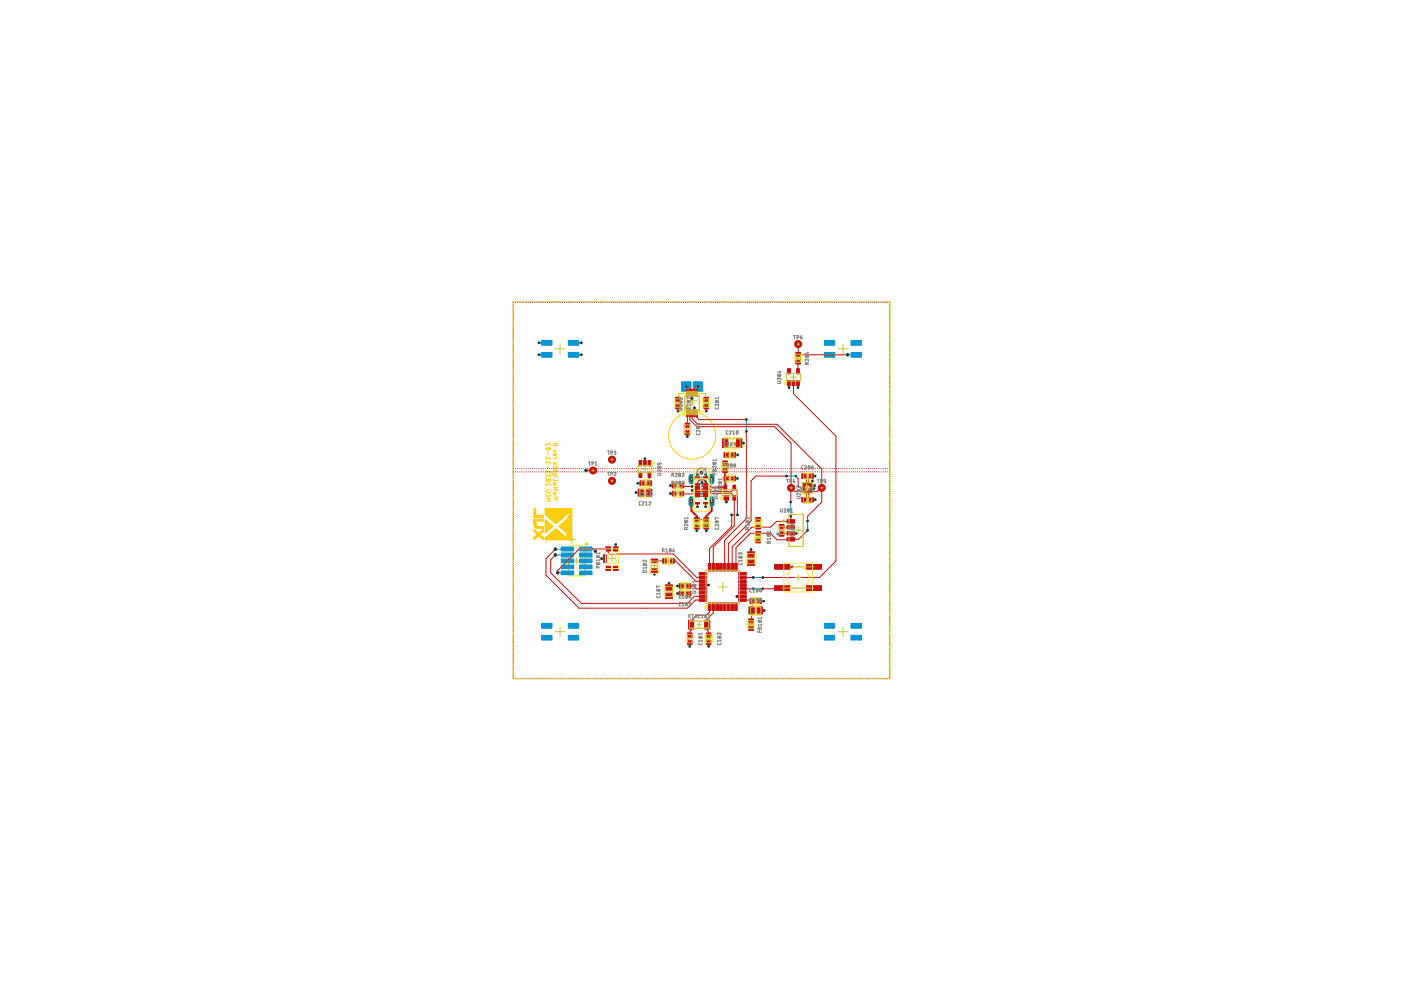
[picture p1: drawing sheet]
<svg xmlns="http://www.w3.org/2000/svg" width="297mm" height="210mm" viewBox="0 0 297 210" stroke-linecap="round" stroke-linejoin="round" font-family="sans-serif">
<g fill="none" stroke="#afd134" stroke-width=".21">
<path d="M117.7 74h2.1M118.7 72.9v2.1M177.7 74h2M178.7 72.9v2.1M145.7 85h2M146.7 83.9v2.1M120.5 114.4h1.5M121.2 113.7v1.5M121.6 118.9h1.3M122.3 118.3v1.3M117.7 133.9h2.1M118.7 132.9v2.1"/>
<path d="M177.7 133.9h2M178.7 132.9v2.1"/>
</g>
<g fill="none" stroke="#ffcd07" stroke-width=".21">
<path d="M115.8 94v.5l.5-.4a.26 .26 0 0 1 .4 0 .26 .26 0 0 1-.2 .4M115.8 96.9v.5M115.8 97.8v.5M115.8 99.7v.5M115.8 100h.9l-.2 .2M115.8 98h.9l-.2 .3M115.8 97.1h.9l-.2 .3M115.8 95.1a.49 .49 0 0 1 .5-.2 .49 .49 0 0 1 .4 .4 .48 .48 0 0 1-.5 .2 .48 .48 0 0 1-.4-.4zM116.2 95.8v.7M116.2 98.7v.6M116.5 95l-.5 .4M117.3 99.5h.6v.4"/>
<path d="M117.3 98.8l.2 .3h.8M117.3 96.2v.3l.2 .1 .3-.1 .1-.2-.3-.1v.4M117.3 99.9h1M117.4 94h.3l.1 .3 .1-.2h.3l.1 .4h-1zM117.8 96.9l.1 .3h-.6M117.8 94.3v.2M117.9 98.1l-.1 .4-.3-.4h-.2l.1 .4M117.9 98.8v.3M117.9 95.4l-.6 .2 .6 .2M143.9 83.5h5.7v3.8h-5.7zM113.2 110.2l.1 .1M113.2 112.7h.5"/>
<path d="M113.2 112.6h.4M113.2 112.5h.3M113.2 112.3h.1M113.2 111.3h.4M113.2 111.1l.4 .1M113.2 111h.4v.2M113.2 110.9h.4M113.2 110.8h.4M113.2 110.7h.4M113.2 110.5h.4M113.2 110.4h2M113.2 110.3h2"/>
<path d="M113.2 114h.5M113.2 114.3h.2M113.2 114.4h.1M113.2 114.2h.3M113.2 109.3h2v.4h-1.9M113.2 109.5h2M113.2 109.2h.4M113.2 109.1h.4M113.2 109h.4M113.2 108.8h.4M113.2 108.7h.4M113.2 108.6h.4"/>
<path d="M113.2 108h.4M113.2 108.1h.4M113.2 108.5h.4M113.2 108.4h.4M113.2 108.2h.4M113.2 110.2v1M113.2 111.2l.1 .2M113.2 109.5l.2 .2M113.3 110.2h1.9M113.3 113.9h.5M113.3 111.4h.1M113.3 109.6h.1"/>
<path d="M113.3 110.2h.1M113.3 111.4h.4M113.3 111.4l.1 .3M113.3 110.1l-.1 .1M113.3 110.1h.1M113.3 111.5l.5 .1M113.3 110.1h1.9v.3l-1.6 .1M113.3 112.8h.6M113.3 111.5l.1 .1M113.3 111.5v.1M113.4 113.8h.6M113.4 110.1h.1"/>
<path d="M113.4 111.7h.7M113.4 111.7h1.8M113.5 111.7l.1 .2M113.5 112.9h.5M113.5 111.7v.1M113.5 113.7h.6M113.6 111.8l1.6 .1M113.6 110.5l.1 .9M113.6 111.1h.1M113.6 109.3v-1.4h-.4v1.7M113.6 113.1h1.2M113.6 111.3l.1 .1"/>
<path d="M113.6 111.3h.1M113.6 111.9h.1M113.6 111.4l.1 .1M113.6 111.9l.1 .1M113.7 113.5h1M113.7 111.4l.1 .2M113.7 112h.1M113.7 113.2h1M113.7 111.5h.1M113.7 112h.2M113.8 112h1.4M113.8 111.6l1.4 .1v.4l-1.3-.1"/>
<path d="M113.9 113.4l-.7 .5v.5M113.9 113.3h.1M113.9 113.4h.1M113.9 113.3v.1M113.9 112h.1M113.9 111.6v.1M114 111.7h.1M114.1 111.7h.1M114.2 113.1l-1-.9v.5l.7 .6M114.2 113.1h.1M114.2 113.6h.1M114.2 113.6l-1 .8"/>
<path d="M114.3 113.1h.1M114.3 113.1l.9-.9v.5l-.6 .6M114.3 113.6l.9 .8M114.3 113.7h.6M114.4 112.9h.5M114.4 113.8h.6M114.5 112.8h.6M114.5 113.4h-.7M114.5 113.3h.1M114.6 113.4h-.7M114.6 113.4l.6 .5v.5M114.6 113.3h.1"/>
<path d="M114.6 113.3l-.1 .1M114.6 113.9h.6M114.7 112.7h.5M114.7 114h.5M114.8 112.6h.4M114.9 114.2h.3M114.9 112.5h.3M115 114.3h.2M115.1 112.3h.1M115.2 114.4h.1M115.2 109.6h-2M115.6 114.1v.1"/>
<path d="M115.6 114.2h5.6M115.6 108.1v1M115.6 112.9h.1M115.6 112.8h.2M115.6 112.7h.3M115.6 112.6h.5M115.6 112.5h.6M115.6 112.3h.8M115.6 112.2h.9M115.6 112.1h1M115.6 112h1.2M115.6 111.9h1.3"/>
<path d="M115.6 111.7h1.5M115.6 111.6h1.6M115.6 111.5h1.5M115.6 111.4h1.4M115.6 111.3h1.2M115.6 111.1h1.1M115.6 111h.9M115.6 110.9h.8M115.6 110.8h.7M115.6 110.7h.5M115.6 110.5h.4M115.6 110.4h.2"/>
<path d="M115.6 110.3h.1M115.6 114.2l.2 .2M115.6 114.2h.1M115.6 109h4.7M115.6 108.8h4.8M115.6 108.7h5M115.6 108.6h5.1M115.6 108.1h5.6M115.6 109.1l.1 .1M115.6 108.5h5.2M115.6 108.4h5.4M115.6 108.2h5.5"/>
<path d="M115.6 114.2l5.6 .1M115.6 108.1v.1M115.6 108.1h.1M115.7 114h5.5M115.7 108h5.5v.1M115.7 112.9l-.1 .1M115.7 112.9h.1M115.7 108l-.1 .1M115.7 108h.1M115.7 110.3l-.1-.1v2.8M115.7 110.3l.3 .3M115.7 107.9h.1"/>
<path d="M115.7 109.2l.2 .1M115.8 114.4h.1M115.8 109.2h4.2M115.8 107.9h-.1M115.8 107.9h.1M115.8 104.8l.2 .4h.6l.1-.4M115.8 102.5v.5l.5-.5a.26 .26 0 0 1 .4 .1 .26 .26 0 0 1-.2 .4M115.8 100.6v.6l.5-.5a.26 .26 0 0 1 .4 .1 .26 .26 0 0 1-.2 .4M115.8 105.6h.9l-.5 .4 .5 .3h-.9M115.8 107.9h5.3M115.8 107.9l-.1 .1M115.8 112.8l-.1 .1"/>
<path d="M115.8 112.8h.1M115.8 114.4h5.2M115.8 101.7a.49 .49 0 0 1 .5-.2 .49 .49 0 0 1 .4 .4 .49 .49 0 0 1-.5 .2 .49 .49 0 0 1-.4-.4zM115.8 113.9h4.1M115.8 114.4l.1 .1M115.9 109.3h4M115.9 109.3l.1 .1M115.9 107.8v.1M116 113.8h3.8M116 110.6l.1 .1M116 112.6h.1M116 112.6l-.2 .2"/>
<path d="M116 109.4l.5 .4M116 109.5h3.7M116.1 110.7l.4 .3M116.2 113.6l-.6 .5M116.2 113.6h.1M116.2 109.6h3.4M116.2 112.5l-.2 .1M116.2 112.5h.1M116.2 113.5h3.3M116.3 109.7h3.1M116.4 113.4h2.9M116.5 109.8h2.8"/>
<path d="M116.5 109.8l.1 .1M116.5 111l.6 .5M116.5 111h.1M116.5 112.2l-.3 .3M116.5 112.2h.1M116.5 101.6l-.5 .4M116.6 109.9h2.5M116.6 109.9l.3 .3M116.6 112.1h.1M116.6 112.1l-.1 .1M116.7 113.2h2.4M116.7 103.9h-.6l-.3 .2 .1 .3h.8"/>
<path d="M116.7 110h2.3M116.9 113l-.7 .6M116.9 113h.1M116.9 110.2h2M116.9 110.2l.1 .1M116.9 111.9h.1M116.9 111.9l-.3 .2M116.9 112.9h1.9M117 110.3h1.7M117 110.3l.2 .1M117.1 111.7h.1M117.1 111.7l-.2 .2"/>
<path d="M117.1 112.8h1.5M117.1 111.5h.1M117.1 111.5v.2M117.2 110.4h1.4M117.2 110.4l.1 .1M117.3 110.5h1.1M117.3 100.3l.1 .4h.5v-.4h-.7l-.2 .4M117.3 105.4h1l-.6 .3 .6 .3h-1M117.3 103.3h1l-.6 .3 .6 .3h-1M117.3 101.5v.4h1M117.3 101.1h.6M117.3 110.5l.1 .2"/>
<path d="M117.4 112.6h1M117.4 110.7h.9M117.4 110.7l.2 .1M117.5 112.5h.7M117.6 110.8h.6M117.6 112.4l-.7 .6M117.6 112.4h.1M117.6 110.8l.1 .1M117.7 110.9h.3M117.7 110.9l.2 .1M117.8 112.2h.1M117.9 111h.1"/>
<path d="M117.9 104.4l-.6 .1 .4 .1-.4 .2 .6 .2M117.9 102.3l-.6 .1 .4 .2-.4 .1 .6 .2M118 112.3l.4 .3M118 112.3h-.4M118 112.3l-.1-.1-.3 .2M118.1 110.9h.1M118.1 110.9l-.2 .1M118.2 101.2h.1M118.4 112.6l.5 .4M118.4 112.6l-1.2 .1M118.5 110.5h.1M118.5 110.5l-.4 .4"/>
<path d="M118.6 111.6h2.6M118.6 111.7l.2 .2M118.6 111.7h.1M118.6 111.5h2.6M118.7 111.7h2.5M118.7 110.3h.1M118.7 110.3l-.2 .2M118.8 111.4h2.4M118.8 111.9h2.4M118.8 111.9h.1M118.9 113l-2.1 .1M118.9 113l.3 .3"/>
<path d="M118.9 111.3h2.3M118.9 111.9l.2 .2M118.9 111.9v.1M118.9 110.1v.1M118.9 110.1l-.2 .2M119 112h2.2M119.1 111.1h2.1M119.1 112.1h2.1M119.1 112.1l.2 .1M119.2 113.3h-2.7M119.2 113.3l.4 .3M119.2 111h2"/>
<path d="M119.3 112.2h1.9M119.3 112.2l.2 .3M119.3 110.9h1.9M119.3 110.9l-.8 .7 .1 .1M119.3 109.8h.1M119.3 109.8l-.4 .3M119.4 112.3h1.8M119.5 110.8h1.7M119.5 112.5h1.7M119.5 112.5h.1M119.5 109.6l-.2 .2M119.5 109.6h.1"/>
<path d="M119.6 113.6l.4 .4M119.6 113.6l-3.5 .1M119.6 110.6l1.6 .1M119.6 112.5l.5 .5M119.6 112.5l.1 .1M119.6 110.6l-.3 .3M119.7 112.6h1.5M119.8 110.5h1.4M119.8 109.4l-.3 .2M119.8 109.4h.1M119.8 112.7h1.4M119.9 110.4h1.3"/>
<path d="M120 112.8h1.2M120 114l.1 .1M120 114h.1M120 110.3h1.2M120.1 112.9h1.1M120.1 114h.1M120.1 113l1.1 .1M120.1 113v1M120.1 113h.1M120.1 110.2l-.5 .4M120.2 114h.1M120.2 110.2h.1"/>
<path d="M120.2 113.9h1M120.2 113.8h1M120.2 113.7h1M120.2 113.5h1M120.2 113.4h1M120.2 113.3h1M120.2 113.2h1M120.2 109.1h-4.6M120.2 109.1l-.4 .3M120.2 110.1v.1M120.2 110.1h.1M120.2 110h1"/>
<path d="M120.3 109.9h.9M120.4 108.9h.1M120.4 108.9l-.2 .2M120.4 109.8h.8M120.4 109.8h.1M120.5 109.7h.7M120.5 115.8h3.5v6.3h-3.5zM120.5 109.6l-.3 .5M120.5 109.6h.1M120.5 109.6h.7M120.6 108.7h.1M120.6 108.7l-.2 .2"/>
<path d="M120.6 109.5h.6M120.7 109.3l-.2 .3M120.7 109.3h.1M120.7 109.3h.5M120.8 109.2h.4M120.8 109.1h.1M120.8 109.1h.4M120.9 114.4l.1 .1M120.9 109h.3M120.9 107.8l.2 .1M120.9 108.9h.1M121 114.4h.1"/>
<path d="M121 114.4h-.1M121 108.8h.2M121 108.8l-.3 .5M121.1 114.4h-.1M121.1 108.7h.1M121.1 108.7l.1-.2v5.8M121.1 108.7l-.1 .1M121.1 107.9h.1M121.1 107.9l.1 .2M121.1 114.3l-5.4 .1M121.1 114.3l.1 .1M121.1 108.6h.1"/>
<path d="M121.2 114.3h.1M121.2 114.3h-.1M121.2 108.1h.1M121.2 114.2h.1M121.2 114.2v.1M121.2 110.2h-1.1M121.2 108.5h.1M121.2 108.1l-.6 .6M124 117.9h-.5v2.1h.5"/>
<circle cx="146.7" cy="92.4" r="5"/>
</g>
<circle cx="124.4" cy="115.3" r=".19" fill="#ffcd07" stroke="#ffcd07" stroke-width=".21"/>
<g fill="#0696d7" stroke="#0696d7" stroke-width=".21">
<path d="M174.8 72.2h2.2v1h-2.2z"/>
<path d="M174.8 74.7h2.2v1h-2.2z"/>
<path d="M180.4 72.2h2.2v1h-2.2z"/>
<path d="M180.4 74.7h2.2v1h-2.2z"/>
<path d="M114.8 72.2h2.2v1h-2.2z"/>
<path d="M114.8 74.7h2.2v1h-2.2z"/>
<path d="M120.5 72.2h2.2v1h-2.2z"/>
<path d="M120.5 74.7h2.2v1h-2.2z"/>
<path d="M174.8 132.2h2.2v1h-2.2z"/>
<path d="M174.8 134.7h2.2v1h-2.2z"/>
<path d="M180.4 132.2h2.2v1h-2.2z"/>
<path d="M180.4 134.7h2.2v1h-2.2z"/>
<path d="M114.8 132.2h2.2v1h-2.2z"/>
<path d="M114.8 134.7h2.2v1h-2.2z"/>
<path d="M120.5 132.2h2.2v1h-2.2z"/>
<path d="M120.5 134.7h2.2v1h-2.2z"/>
<path d="M119 116h2.6v.8h-2.6z"/>
<path d="M119 117.3h2.6v.8h-2.6z"/>
<path d="M119 118.5h2.6v.8h-2.6z"/>
<path d="M119 119.8h2.6v.8h-2.6z"/>
<path d="M119 121.1h2.6v.8h-2.6z"/>
<path d="M122.9 116h2.6v.8h-2.6z"/>
<path d="M122.9 117.3h2.6v.8h-2.6z"/>
<path d="M122.9 118.5h2.6v.8h-2.6z"/>
<path d="M122.9 119.8h2.6v.8h-2.6z"/>
<path d="M122.9 121.1h2.6v.8h-2.6z"/>
<path d="M147 81h2v2h-2z"/>
<path d="M144.5 81h2v2h-2z"/>
</g>
<g fill="none" stroke="#0696d7" stroke-width=".21">
<path d="M108.9 64.5v.1M108.9 65h.1M108.9 65.4v.1M108.9 65.9h.1M108.9 66.3v.1M108.9 66.8h.1M108.9 67.2v.1M108.9 67.7h.1M108.9 68.1v.1M108.9 68.6h.1M108.9 69v.1M108.9 69.5h.1"/>
<path d="M108.9 69.9v.1M108.9 70.4h.1M108.9 70.8v.1M108.9 71.3h.1M108.9 71.7v.1M108.9 72.2h.1M108.9 72.6v.1M108.9 73.1h.1M108.9 73.5v.1M108.9 74h.1M108.9 74.4v.1M108.9 74.9h.1"/>
<path d="M108.9 75.3v.1M108.9 75.8h.1M108.9 76.2v.1M108.9 76.7h.1M108.9 77.1v.1M108.9 77.6h.1M108.9 78v.1M108.9 78.5h.1M108.9 78.9v.1M108.9 79.4h.1M108.9 79.8v.1M108.9 64.1h.1"/>
<path d="M109.3 64.1h.1M109.7 64.1h.1M110.2 64.1h.1M110.7 64.1h.1M111.1 64.1h.1M111.5 64.1h.1M112 64.1h.1M112.5 64.1h.1M112.9 64.1h.1M113.4 64.1h.1M113.8 64.1h.1M114.3 64.1h.1"/>
<path d="M114.7 64.1h.1M115.2 64.1h.1M115.6 64.1h.1M116.1 64.1h.1M116.5 64.1h.1M117 64.1h.1M117.4 64.1h.1M117.9 64.1h.1M118.3 64.1h.1M118.8 64.1h.1M119.2 64.1h.1M119.7 64.1h.1"/>
<path d="M120.1 64.1h.1M120.6 64.1h.1M121 64.1h.1M121.5 64.1h.1M121.9 64.1h.1M122.4 64.1h.1M122.8 64.1h.1M123.3 64.1h.1M123.7 64.1h.1M124.2 64.1h.1M124.6 64.1h.1M125.1 64.1h.1"/>
<path d="M125.5 64.1h.1M126 64.1h.1M126.4 64.1h.1M126.9 64.1h.1M127.3 64.1h.1M127.8 64.1h.1M128.2 64.1h.1M128.7 64.1h.1M129.1 64.1h.1M129.6 64.1h.1M130 64.1h.1M130.5 64.1h.1"/>
<path d="M130.9 64.1h.1M131.4 64.1h.1M131.8 64.1h.1M132.3 64.1h.1M132.7 64.1h.1M133.2 64.1h.1M133.6 64.1h.1M134.1 64.1h.1M134.5 64.1h.1M135 64.1h.1M135.4 64.1h.1M135.9 64.1h.1"/>
<path d="M136.3 64.1h.1M136.8 64.1h.1M137.2 64.1h.1M137.7 64.1h.1M138.1 64.1h.1M138.6 64.1h.1M139 64.1h.1M139.5 64.1h.1M139.9 64.1h.1M140.4 64.1h.1M140.8 64.1h.1M141.3 64.1h.1"/>
<path d="M141.7 64.1h.1M142.2 64.1h.1M142.6 64.1h.1M143.1 64.1h.1M143.5 64.1h.1M144 64.1h.1M144.4 64.1h.1M144.9 64.1h.1M145.3 64.1h.1M145.8 64.1h.1M146.2 64.1h.1M146.7 64.1h.1"/>
<path d="M147.1 64.1h.1M147.6 64.1h.1M148 64.1h.1M148.5 64.1h.1M148.9 64.1h.1M149.4 64.1h.1M149.8 64.1h.1M150.3 64.1h.1M150.7 64.1h.1M151.2 64.1h.1M151.6 64.1h.1M152.1 64.1h.1"/>
<path d="M152.5 64.1h.1M153 64.1h.1M153.4 64.1h.1M153.9 64.1h.1M154.3 64.1h.1M154.8 64.1h.1M155.2 64.1h.1M155.7 64.1h.1M156.1 64.1h.1M156.6 64.1h.1M157 64.1h.1M157.5 64.1h.1"/>
<path d="M157.9 64.1h.1M158.4 64.1h.1M158.9 64.1h.1M159.3 64.1h.1M159.7 64.1h.1M160.2 64.1h.1M160.7 64.1h.1M161.1 64.1h.1M161.5 64.1h.1M162 64.1h.1M162.5 64.1h.1M162.9 64.1h.1"/>
<path d="M163.3 64.1h.1M163.8 64.1h.1M164.3 64.1h.1M164.7 64.1h.1M165.1 64.1h.1M165.6 64.1h.1M166.1 64.1h.1M166.5 64.1h.1M167 64.1h.1M167.4 64.1h.1M167.9 64.1h.1M168.3 64.1h.1"/>
<path d="M168.8 64.1h.1M169.2 64.1h.1M169.7 64.1h.1M170.1 64.1h.1M170.6 64.1h.1M171 64.1h.1M171.4 64.1h.1M171.9 64.1h.1M172.4 64.1h.1M172.8 64.1h.1M173.2 64.1h.1M173.7 64.1h.1"/>
<path d="M174.2 64.1h.1M174.6 64.1h.1M175.1 64.1h.1M175.5 64.1h.1M176 64.1h.1M176.4 64.1h.1M176.9 64.1h.1M177.3 64.1h.1M177.8 64.1h.1M178.2 64.1h.1M178.7 64.1h.1M179.1 64.1h.1"/>
<path d="M179.6 64.1h.1M179.7 75.2h1.8M180 64.1h.1M180.5 64.1h.1M180.9 64.1h.1M181.4 64.1h.1M181.8 64.1h.1M182.3 64.1h.1M182.7 64.1h.1M183.2 64.1h.1M183.6 64.1h.1M184.1 64.1h.1"/>
<path d="M184.5 64.1h.1M185 64.1h.1M185.4 64.1h.1M185.9 64.1h.1M186.3 64.1h.1M186.8 64.1h.1M187.2 64.1h.1M187.7 64.1h.1M188.1 64.1h.1M188.6 64.1h.1M188.6 64.5v.1M188.6 65h.1"/>
<path d="M188.6 65.4v.1M188.6 65.9h.1M188.6 66.3v.1M188.6 66.8h.1M188.6 67.2v.1M188.6 67.7h.1M188.6 68.1v.1M188.6 68.6h.1M188.6 69v.1M188.6 69.5h.1M188.6 69.9v.1M188.6 70.4h.1"/>
<path d="M188.6 70.8v.1M188.6 71.3h.1M188.6 71.7v.1M188.6 72.2h.1M188.6 72.6v.1M188.6 73.1h.1M188.6 73.5v.1M188.6 74h.1M188.6 74.4v.1M188.6 74.9h.1M188.6 75.3v.1M188.6 75.8h.1"/>
<path d="M188.6 76.2v.1M188.6 76.7h.1M188.6 77.1v.1M188.6 77.6h.1M188.6 78v.1M188.6 78.5h.1M188.6 78.9v.1M188.6 79.4h.1M188.6 79.8v.1M108.9 80.3h.1M108.9 80.7v.1M108.9 81.2h.1"/>
<path d="M108.9 81.6v.1M108.9 82.1h.1M108.9 82.5v.1M108.9 83h.1M108.9 83.4v.1M108.9 83.9h.1M108.9 84.3v.1M108.9 84.8h.1M108.9 85.2v.1M108.9 85.7h.1M108.9 86.1v.1M108.9 86.6h.1"/>
<path d="M108.9 87v.1M108.9 87.5h.1M108.9 87.9v.1M108.9 88.4h.1M108.9 88.8v.1M108.9 89.3h.1M108.9 89.7v.1M108.9 90.2h.1M108.9 90.6v.1M108.9 91.1h.1M108.9 91.5v.1M108.9 92h.1"/>
<path d="M108.9 92.4v.1M108.9 92.9h.1M108.9 93.3v.1M108.9 93.8v.1M108.9 94.2v.1M108.9 94.7h.1M108.9 95.1v.1M108.9 95.6v.1M108.9 96.1h.1M108.9 96.5h.1M108.9 96.9v.1M108.9 97.4v.1"/>
<path d="M108.9 97.9h.1M108.9 98.3h.1M108.9 98.7v.1M108.9 99.2v.1M108.9 99.7h.1M158.2 89v2.5M188.6 80.3h.1M188.6 80.7v.1M188.6 81.2h.1M188.6 81.6v.1M188.6 82.1h.1M188.6 82.5v.1"/>
<path d="M188.6 83h.1M188.6 83.4v.1M188.6 83.9h.1M188.6 84.3v.1M188.6 84.8h.1M188.6 85.2v.1M188.6 85.7h.1M188.6 86.1v.1M188.6 86.6h.1M188.6 87v.1M188.6 87.5h.1M188.6 87.9v.1"/>
<path d="M188.6 88.4h.1M188.6 88.8v.1M188.6 89.3h.1M188.6 89.7v.1M188.6 90.2h.1M188.6 90.6v.1M188.6 91.1h.1M188.6 91.5v.1M188.6 92h.1M188.6 92.4v.1M188.6 92.9h.1M188.6 93.3v.1"/>
<path d="M188.6 93.8v.1M188.6 94.2v.1M188.6 94.7h.1M188.6 95.1v.1M188.6 95.6v.1M188.6 96.1h.1M188.6 96.5h.1M188.6 96.9v.1M188.6 97.4v.1M188.6 97.9h.1M188.6 98.3h.1M188.6 98.7v.1"/>
<path d="M188.6 99.2v.1M188.6 99.7h.1M108.9 100.1h.1M108.9 100.5v.1M108.9 101h.1M108.9 101.5h.1M108.9 101.9v.1M108.9 102.3v.1M108.9 102.8h.1M108.9 103.3h.1M108.9 103.7v.1M108.9 104.2h.1"/>
<path d="M108.9 104.6h.1M108.9 105.1h.1M108.9 105.5v.1M108.9 106h.1M108.9 106.4h.1M108.9 106.8v.1M108.9 107.3v.1M108.9 107.8h.1M108.9 108.2h.1M108.9 108.6v.1M108.9 109.1v.1M108.9 109.6h.1"/>
<path d="M108.9 110v.1M108.9 110.4v.1M108.9 110.9v.1M108.9 111.4h.1M108.9 111.8v.1M108.9 112.3h.1M108.9 112.7v.1M108.9 113.2h.1M108.9 113.6v.1M108.9 114.1h.1M108.9 114.5v.1M108.9 115h.1"/>
<path d="M108.9 115.4v.1M108.9 115.9h.1M108.9 116.3v.1M108.9 116.8h.1M108.9 117.2v.1M108.9 117.7h.1M108.9 118.1v.1M108.9 118.6h.1M108.9 119v.1M108.9 119.5h.1M108.9 119.9v.1M117.8 117.7h2.5"/>
<path d="M120.3 116.4h-2.5M124.2 116.4h1.6l.4 .5M146.7 103.9l.7 .7h1.3M148.8 102.3l-.9 .8h-1.2M149.6 102.2v3.5M155.1 109.2h1.2M166.7 100.9h2M167.7 106.4v3.1M171.2 110.4v2M172.7 103v.4l-.5 .5M188.6 100.1h.1M188.6 100.5v.1"/>
<path d="M188.6 101h.1M188.6 101.5h.1M188.6 101.9v.1M188.6 102.3v.1M188.6 102.8h.1M188.6 103.3h.1M188.6 103.7v.1M188.6 104.2h.1M188.6 104.6h.1M188.6 105.1h.1M188.6 105.5v.1M188.6 106h.1"/>
<path d="M188.6 106.4h.1M188.6 106.8v.1M188.6 107.3v.1M188.6 107.8h.1M188.6 108.2h.1M188.6 108.6v.1M188.6 109.1v.1M188.6 109.6h.1M188.6 110v.1M188.6 110.4v.1M188.6 110.9v.1M188.6 111.4h.1"/>
<path d="M188.6 111.8v.1M188.6 112.3h.1M188.6 112.7v.1M188.6 113.2h.1M188.6 113.6v.1M188.6 114.1h.1M188.6 114.5v.1M188.6 115h.1M188.6 115.4v.1M188.6 115.9h.1M188.6 116.3v.1M188.6 116.8h.1"/>
<path d="M188.6 117.2v.1M188.6 117.7h.1M188.6 118.1v.1M188.6 118.6h.1M188.6 119v.1M188.6 119.5h.1M188.6 119.9v.1M108.9 120.4h.1M108.9 120.8v.1M108.9 121.3h.1M108.9 121.7v.1M108.9 122.2h.1"/>
<path d="M108.9 122.6v.1M108.9 123.1h.1M108.9 123.5v.1M108.9 124h.1M108.9 124.4v.1M108.9 124.9h.1M108.9 125.3v.1M108.9 125.8h.1M108.9 126.2v.1M108.9 126.7h.1M108.9 127.1v.1M108.9 127.6h.1"/>
<path d="M108.9 128v.1M108.9 128.5h.1M108.9 128.9v.1M108.9 129.4h.1M108.9 129.8v.1M108.9 130.3h.1M108.9 130.7v.1M108.9 131.2h.1M108.9 131.6v.1M108.9 132.1h.1M108.9 132.5v.1M108.9 133h.1"/>
<path d="M108.9 133.4v.1M108.9 133.9h.1M108.9 134.3v.1M108.9 134.8h.1M108.9 135.2v.1M108.9 135.7h.1M108.9 136.1v.1M108.9 136.6h.1M108.9 137v.1M108.9 137.5h.1M108.9 137.9v.1M108.9 138.4h.1"/>
<path d="M108.9 138.8v.1M108.9 139.3h.1M108.9 139.7v.1M118.3 121.4l2 .1M159.7 122.4h2M159.7 124.8h2M188.6 120.4h.1M188.6 120.8v.1M188.6 121.3h.1M188.6 121.7v.1M188.6 122.2h.1M188.6 122.6v.1"/>
<path d="M188.6 123.1h.1M188.6 123.5v.1M188.6 124h.1M188.6 124.4v.1M188.6 124.9h.1M188.6 125.3v.1M188.6 125.8h.1M188.6 126.2v.1M188.6 126.7h.1M188.6 127.1v.1M188.6 127.6h.1M188.6 128v.1"/>
<path d="M188.6 128.5h.1M188.6 128.9v.1M188.6 129.4h.1M188.6 129.8v.1M188.6 130.3h.1M188.6 130.7v.1M188.6 131.2h.1M188.6 131.6v.1M188.6 132.1h.1M188.6 132.5v.1M188.6 133h.1M188.6 133.4v.1"/>
<path d="M188.6 133.9h.1M188.6 134.3v.1M188.6 134.8h.1M188.6 135.2v.1M188.6 135.7h.1M188.6 136.1v.1M188.6 136.6h.1M188.6 137v.1M188.6 137.5h.1M188.6 137.9v.1M188.6 138.4h.1M188.6 138.8v.1"/>
<path d="M188.6 139.3h.1M188.6 139.7v.1M108.9 143.8h.1M108.9 140.2h.1M108.9 140.6v.1M108.9 141.1h.1M108.9 141.5v.1M108.9 142h.1M108.9 142.4v.1M108.9 142.9h.1M108.9 143.3v.1M109.3 143.8h.1"/>
<path d="M109.7 143.8h.1M110.2 143.8h.1M110.7 143.8h.1M111.1 143.8h.1M111.5 143.8h.1M112 143.8h.1M112.5 143.8h.1M112.9 143.8h.1M113.4 143.8h.1M113.8 143.8h.1M114.3 143.8h.1M114.7 143.8h.1"/>
<path d="M115.2 143.8h.1M115.6 143.8h.1M116.1 143.8h.1M116.5 143.8h.1M117 143.8h.1M117.4 143.8h.1M117.9 143.8h.1M118.3 143.8h.1M118.8 143.8h.1M119.2 143.8h.1M119.7 143.8h.1M120.1 143.8h.1"/>
<path d="M120.6 143.8h.1M121 143.8h.1M121.5 143.8h.1M121.9 143.8h.1M122.4 143.8h.1M122.8 143.8h.1M123.3 143.8h.1M123.7 143.8h.1M124.2 143.8h.1M124.6 143.8h.1M125.1 143.8h.1M125.5 143.8h.1"/>
<path d="M126 143.8h.1M126.4 143.8h.1M126.9 143.8h.1M127.3 143.8h.1M127.8 143.8h.1M128.2 143.8h.1M128.7 143.8h.1M129.1 143.8h.1M129.6 143.8h.1M130 143.8h.1M130.5 143.8h.1M130.9 143.8h.1"/>
<path d="M131.4 143.8h.1M131.8 143.8h.1M132.3 143.8h.1M132.7 143.8h.1M133.2 143.8h.1M133.6 143.8h.1M134.1 143.8h.1M134.5 143.8h.1M135 143.8h.1M135.4 143.8h.1M135.9 143.8h.1M136.3 143.8h.1"/>
<path d="M136.8 143.8h.1M137.2 143.8h.1M137.7 143.8h.1M138.1 143.8h.1M138.6 143.8h.1M139 143.8h.1M139.5 143.8h.1M139.9 143.8h.1M140.4 143.8h.1M140.8 143.8h.1M141.3 143.8h.1M141.7 143.8h.1"/>
<path d="M142.2 143.8h.1M142.6 143.8h.1M143.1 143.8h.1M143.5 143.8h.1M144 143.8h.1M144.4 143.8h.1M144.9 143.8h.1M145.3 143.8h.1M145.8 143.8h.1M146.2 143.8h.1M146.7 143.8h.1M147.1 143.8h.1"/>
<path d="M147.6 143.8h.1M148 143.8h.1M148.5 143.8h.1M148.9 143.8h.1M149.4 143.8h.1M149.8 143.8h.1M150.3 143.8h.1M150.7 143.8h.1M151.2 143.8h.1M151.6 143.8h.1M152.1 143.8h.1M152.5 143.8h.1"/>
<path d="M153 143.8h.1M153.4 143.8h.1M153.9 143.8h.1M154.3 143.8h.1M154.8 143.8h.1M155.2 143.8h.1M155.7 143.8h.1M156.1 143.8h.1M156.6 143.8h.1M157 143.8h.1M157.5 143.8h.1M157.9 143.8h.1"/>
<path d="M158.4 143.8h.1M158.9 143.8h.1M159.3 143.8h.1M159.7 143.8h.1M160.2 143.8h.1M160.7 143.8h.1M161.1 143.8h.1M161.5 143.8h.1M162 143.8h.1M162.5 143.8h.1M162.9 143.8h.1M163.3 143.8h.1"/>
<path d="M163.8 143.8h.1M164.3 143.8h.1M164.7 143.8h.1M165.1 143.8h.1M165.6 143.8h.1M166.1 143.8h.1M166.5 143.8h.1M167 143.8h.1M167.4 143.8h.1M167.9 143.8h.1M168.3 143.8h.1M168.8 143.8h.1"/>
<path d="M169.2 143.8h.1M169.7 143.8h.1M170.1 143.8h.1M170.6 143.8h.1M171 143.8h.1M171.4 143.8h.1M171.9 143.8h.1M172.4 143.8h.1M172.8 143.8h.1M173.2 143.8h.1M173.7 143.8h.1M174.2 143.8h.1"/>
<path d="M174.6 143.8h.1M175.1 143.8h.1M175.5 143.8h.1M176 143.8h.1M176.4 143.8h.1M176.9 143.8h.1M177.3 143.8h.1M177.8 143.8h.1M178.2 143.8h.1M178.7 143.8h.1M179.1 143.8h.1M179.6 143.8h.1"/>
<path d="M180 143.8h.1M180.5 143.8h.1M180.9 143.8h.1M181.4 143.8h.1M181.8 143.8h.1M182.3 143.8h.1M182.7 143.8h.1M183.2 143.8h.1M183.6 143.8h.1M184.1 143.8h.1M184.5 143.8h.1M185 143.8h.1"/>
<path d="M185.4 143.8h.1M185.9 143.8h.1M186.3 143.8h.1M186.8 143.8h.1M187.2 143.8h.1M187.7 143.8h.1M188.1 143.8h.1M188.6 143.8h.1M188.6 140.2h.1M188.6 140.6v.1M188.6 141.1h.1M188.6 141.5v.1"/>
<path d="M188.6 142h.1M188.6 142.4v.1M188.6 142.9h.1M188.6 143.3v.1"/>
</g>
<path d="M114.3 72.7h1.6M114.3 75.2h1.6M121.6 72.7h1.7M121.6 75.2h1.7" fill="none" stroke="#0696d7" stroke-width=".4"/>
<path d="M150.9 101v1.1" fill="none" stroke="#0dab76" stroke-width="1.1"/>
<circle cx="150.9" cy="101.6" r=".3" fill="#fff" stroke="#000" stroke-width=".21"/>
<path d="M150.9 105.8v1.1" fill="none" stroke="#0dab76" stroke-width="1.1"/>
<circle cx="150.9" cy="106.3" r=".3" fill="#fff" stroke="#000" stroke-width=".21"/>
<path d="M146.6 101v1.1" fill="none" stroke="#0dab76" stroke-width="1.1"/>
<circle cx="146.6" cy="101.6" r=".3" fill="#fff" stroke="#000" stroke-width=".21"/>
<path d="M146.6 105.8v1.1" fill="none" stroke="#0dab76" stroke-width="1.1"/>
<circle cx="146.6" cy="106.3" r=".3" fill="#fff" stroke="#000" stroke-width=".21"/>
<circle cx="146.7" cy="84.5" r=".17" fill="#0dab76" stroke="#0dab76" stroke-width=".21"/>
<circle cx="146.7" cy="84.5" r=".11" fill="#fff" stroke="#000" stroke-width=".21"/>
<circle cx="154" cy="106.4" r=".17" fill="#0dab76" stroke="#0dab76" stroke-width=".21"/>
<circle cx="154" cy="106.4" r=".11" fill="#fff" stroke="#000" stroke-width=".21"/>
<circle cx="147.2" cy="86.5" r=".17" fill="#0dab76" stroke="#0dab76" stroke-width=".21"/>
<circle cx="147.2" cy="86.5" r=".11" fill="#fff" stroke="#000" stroke-width=".21"/>
<circle cx="147.9" cy="107.4" r=".17" fill="#0dab76" stroke="#0dab76" stroke-width=".21"/>
<circle cx="147.9" cy="107.4" r=".11" fill="#fff" stroke="#000" stroke-width=".21"/>
<circle cx="149.6" cy="107.4" r=".17" fill="#0dab76" stroke="#0dab76" stroke-width=".21"/>
<circle cx="149.6" cy="107.4" r=".11" fill="#fff" stroke="#000" stroke-width=".21"/>
<circle cx="147.9" cy="100.6" r=".17" fill="#0dab76" stroke="#0dab76" stroke-width=".21"/>
<circle cx="147.9" cy="100.6" r=".11" fill="#fff" stroke="#000" stroke-width=".21"/>
<circle cx="149.6" cy="100.6" r=".17" fill="#0dab76" stroke="#0dab76" stroke-width=".21"/>
<circle cx="149.6" cy="100.6" r=".11" fill="#fff" stroke="#000" stroke-width=".21"/>
<circle cx="143.7" cy="87.2" r=".17" fill="#0dab76" stroke="#0dab76" stroke-width=".21"/>
<circle cx="143.7" cy="87.2" r=".11" fill="#fff" stroke="#000" stroke-width=".21"/>
<circle cx="149.7" cy="87.2" r=".17" fill="#0dab76" stroke="#0dab76" stroke-width=".21"/>
<circle cx="149.7" cy="87.2" r=".11" fill="#fff" stroke="#000" stroke-width=".21"/>
<circle cx="167.3" cy="82.2" r=".17" fill="#0dab76" stroke="#0dab76" stroke-width=".21"/>
<circle cx="167.3" cy="82.2" r=".11" fill="#fff" stroke="#000" stroke-width=".21"/>
<circle cx="169.2" cy="82.2" r=".17" fill="#0dab76" stroke="#0dab76" stroke-width=".21"/>
<circle cx="169.2" cy="82.2" r=".11" fill="#fff" stroke="#000" stroke-width=".21"/>
<circle cx="136.7" cy="97.3" r=".17" fill="#0dab76" stroke="#0dab76" stroke-width=".21"/>
<circle cx="136.7" cy="97.3" r=".11" fill="#fff" stroke="#000" stroke-width=".21"/>
<circle cx="134.9" cy="104.5" r=".17" fill="#0dab76" stroke="#0dab76" stroke-width=".21"/>
<circle cx="134.9" cy="104.5" r=".11" fill="#fff" stroke="#000" stroke-width=".21"/>
<circle cx="135.2" cy="102.4" r=".17" fill="#0dab76" stroke="#0dab76" stroke-width=".21"/>
<circle cx="135.2" cy="102.4" r=".11" fill="#fff" stroke="#000" stroke-width=".21"/>
<circle cx="172.8" cy="100.9" r=".17" fill="#0dab76" stroke="#0dab76" stroke-width=".21"/>
<circle cx="172.8" cy="100.9" r=".11" fill="#fff" stroke="#000" stroke-width=".21"/>
<circle cx="172.8" cy="106" r=".17" fill="#0dab76" stroke="#0dab76" stroke-width=".21"/>
<circle cx="172.8" cy="106" r=".11" fill="#fff" stroke="#000" stroke-width=".21"/>
<circle cx="168.8" cy="113.1" r=".17" fill="#0dab76" stroke="#0dab76" stroke-width=".21"/>
<circle cx="168.8" cy="113.1" r=".11" fill="#fff" stroke="#000" stroke-width=".21"/>
<circle cx="164.9" cy="113.2" r=".17" fill="#0dab76" stroke="#0dab76" stroke-width=".21"/>
<circle cx="164.9" cy="113.2" r=".11" fill="#fff" stroke="#000" stroke-width=".21"/>
<circle cx="159.2" cy="116.5" r=".17" fill="#0dab76" stroke="#0dab76" stroke-width=".21"/>
<circle cx="159.2" cy="116.5" r=".11" fill="#fff" stroke="#000" stroke-width=".21"/>
<circle cx="156.2" cy="126.4" r=".17" fill="#0dab76" stroke="#0dab76" stroke-width=".21"/>
<circle cx="156.2" cy="126.4" r=".11" fill="#fff" stroke="#000" stroke-width=".21"/>
<circle cx="150.2" cy="124" r=".17" fill="#0dab76" stroke="#0dab76" stroke-width=".21"/>
<circle cx="150.2" cy="124" r=".11" fill="#fff" stroke="#000" stroke-width=".21"/>
<circle cx="161.9" cy="127.4" r=".17" fill="#0dab76" stroke="#0dab76" stroke-width=".21"/>
<circle cx="161.9" cy="127.4" r=".11" fill="#fff" stroke="#000" stroke-width=".21"/>
<circle cx="162" cy="129.4" r=".17" fill="#0dab76" stroke="#0dab76" stroke-width=".21"/>
<circle cx="162" cy="129.4" r=".11" fill="#fff" stroke="#000" stroke-width=".21"/>
<circle cx="146.2" cy="137" r=".17" fill="#0dab76" stroke="#0dab76" stroke-width=".21"/>
<circle cx="146.2" cy="137" r=".11" fill="#fff" stroke="#000" stroke-width=".21"/>
<circle cx="150.2" cy="137" r=".17" fill="#0dab76" stroke="#0dab76" stroke-width=".21"/>
<circle cx="150.2" cy="137" r=".11" fill="#fff" stroke="#000" stroke-width=".21"/>
<circle cx="141.8" cy="123.6" r=".17" fill="#0dab76" stroke="#0dab76" stroke-width=".21"/>
<circle cx="141.8" cy="123.6" r=".11" fill="#fff" stroke="#000" stroke-width=".21"/>
<circle cx="143.6" cy="124.2" r=".17" fill="#0dab76" stroke="#0dab76" stroke-width=".21"/>
<circle cx="143.6" cy="124.2" r=".11" fill="#fff" stroke="#000" stroke-width=".21"/>
<circle cx="143.6" cy="125.8" r=".17" fill="#0dab76" stroke="#0dab76" stroke-width=".21"/>
<circle cx="143.6" cy="125.8" r=".11" fill="#fff" stroke="#000" stroke-width=".21"/>
<circle cx="138.7" cy="121.8" r=".17" fill="#0dab76" stroke="#0dab76" stroke-width=".21"/>
<circle cx="138.7" cy="121.8" r=".11" fill="#fff" stroke="#000" stroke-width=".21"/>
<circle cx="147.7" cy="112.5" r=".17" fill="#0dab76" stroke="#0dab76" stroke-width=".21"/>
<circle cx="147.7" cy="112.5" r=".11" fill="#fff" stroke="#000" stroke-width=".21"/>
<circle cx="149.7" cy="112.5" r=".17" fill="#0dab76" stroke="#0dab76" stroke-width=".21"/>
<circle cx="149.7" cy="112.5" r=".11" fill="#fff" stroke="#000" stroke-width=".21"/>
<circle cx="142.1" cy="104.6" r=".17" fill="#0dab76" stroke="#0dab76" stroke-width=".21"/>
<circle cx="142.1" cy="104.6" r=".11" fill="#fff" stroke="#000" stroke-width=".21"/>
<circle cx="142.1" cy="103" r=".17" fill="#0dab76" stroke="#0dab76" stroke-width=".21"/>
<circle cx="142.1" cy="103" r=".11" fill="#fff" stroke="#000" stroke-width=".21"/>
<circle cx="156.3" cy="101.5" r=".17" fill="#0dab76" stroke="#0dab76" stroke-width=".21"/>
<circle cx="156.3" cy="101.5" r=".11" fill="#fff" stroke="#000" stroke-width=".21"/>
<circle cx="156.4" cy="96.5" r=".17" fill="#0dab76" stroke="#0dab76" stroke-width=".21"/>
<circle cx="156.4" cy="96.5" r=".11" fill="#fff" stroke="#000" stroke-width=".21"/>
<circle cx="157.6" cy="94" r=".17" fill="#0dab76" stroke="#0dab76" stroke-width=".21"/>
<circle cx="157.6" cy="94" r=".11" fill="#fff" stroke="#000" stroke-width=".21"/>
<circle cx="145.7" cy="92.6" r=".17" fill="#0dab76" stroke="#0dab76" stroke-width=".21"/>
<circle cx="145.7" cy="92.6" r=".11" fill="#fff" stroke="#000" stroke-width=".21"/>
<circle cx="172.2" cy="102" r=".17" fill="#0dab76" stroke="#0dab76" stroke-width=".21"/>
<circle cx="172.2" cy="102" r=".11" fill="#fff" stroke="#000" stroke-width=".21"/>
<circle cx="172.7" cy="103" r=".17" fill="#0dab76" stroke="#0dab76" stroke-width=".21"/>
<circle cx="172.7" cy="103" r=".11" fill="#fff" stroke="#000" stroke-width=".21"/>
<circle cx="172.6" cy="103.6" r=".17" fill="#0dab76" stroke="#0dab76" stroke-width=".21"/>
<circle cx="172.6" cy="103.6" r=".11" fill="#fff" stroke="#000" stroke-width=".21"/>
<circle cx="168" cy="120.2" r=".17" fill="#0dab76" stroke="#0dab76" stroke-width=".21"/>
<circle cx="168" cy="120.2" r=".11" fill="#fff" stroke="#000" stroke-width=".21"/>
<circle cx="124.2" cy="99.8" r=".25" fill="#0dab76" stroke="#0dab76" stroke-width=".21"/>
<circle cx="124.2" cy="99.8" r=".17" fill="#fff" stroke="#000" stroke-width=".21"/>
<circle cx="127.6" cy="118.4" r=".17" fill="#0dab76" stroke="#0dab76" stroke-width=".21"/>
<circle cx="127.6" cy="118.4" r=".11" fill="#fff" stroke="#000" stroke-width=".21"/>
<circle cx="130.6" cy="115.4" r=".17" fill="#0dab76" stroke="#0dab76" stroke-width=".21"/>
<circle cx="130.6" cy="115.4" r=".11" fill="#fff" stroke="#000" stroke-width=".21"/>
<circle cx="179.7" cy="75.2" r=".25" fill="#0dab76" stroke="#0dab76" stroke-width=".21"/>
<circle cx="179.7" cy="75.2" r=".17" fill="#fff" stroke="#000" stroke-width=".21"/>
<circle cx="126.2" cy="116.9" r=".25" fill="#0dab76" stroke="#0dab76" stroke-width=".21"/>
<circle cx="126.2" cy="116.9" r=".17" fill="#fff" stroke="#000" stroke-width=".21"/>
<circle cx="155.1" cy="109.2" r=".17" fill="#0dab76" stroke="#0dab76" stroke-width=".21"/>
<circle cx="155.1" cy="109.2" r=".11" fill="#fff" stroke="#000" stroke-width=".21"/>
<circle cx="156.3" cy="109.2" r=".17" fill="#0dab76" stroke="#0dab76" stroke-width=".21"/>
<circle cx="156.3" cy="109.2" r=".11" fill="#fff" stroke="#000" stroke-width=".21"/>
<circle cx="148.7" cy="104.6" r=".17" fill="#0dab76" stroke="#0dab76" stroke-width=".21"/>
<circle cx="148.7" cy="104.6" r=".11" fill="#fff" stroke="#000" stroke-width=".21"/>
<circle cx="146.7" cy="103.9" r=".17" fill="#0dab76" stroke="#0dab76" stroke-width=".21"/>
<circle cx="146.7" cy="103.9" r=".11" fill="#fff" stroke="#000" stroke-width=".21"/>
<circle cx="149.6" cy="102.2" r=".17" fill="#0dab76" stroke="#0dab76" stroke-width=".21"/>
<circle cx="149.6" cy="102.2" r=".11" fill="#fff" stroke="#000" stroke-width=".21"/>
<circle cx="149.6" cy="105.7" r=".17" fill="#0dab76" stroke="#0dab76" stroke-width=".21"/>
<circle cx="149.6" cy="105.7" r=".11" fill="#fff" stroke="#000" stroke-width=".21"/>
<circle cx="167.7" cy="109.5" r=".17" fill="#0dab76" stroke="#0dab76" stroke-width=".21"/>
<circle cx="167.7" cy="109.5" r=".11" fill="#fff" stroke="#000" stroke-width=".21"/>
<circle cx="167.7" cy="106.4" r=".17" fill="#0dab76" stroke="#0dab76" stroke-width=".21"/>
<circle cx="167.7" cy="106.4" r=".11" fill="#fff" stroke="#000" stroke-width=".21"/>
<circle cx="171.2" cy="112.4" r=".17" fill="#0dab76" stroke="#0dab76" stroke-width=".21"/>
<circle cx="171.2" cy="112.4" r=".11" fill="#fff" stroke="#000" stroke-width=".21"/>
<circle cx="171.2" cy="110.4" r=".17" fill="#0dab76" stroke="#0dab76" stroke-width=".21"/>
<circle cx="171.2" cy="110.4" r=".11" fill="#fff" stroke="#000" stroke-width=".21"/>
<circle cx="118.3" cy="121.4" r=".25" fill="#0dab76" stroke="#0dab76" stroke-width=".21"/>
<circle cx="118.3" cy="121.4" r=".17" fill="#fff" stroke="#000" stroke-width=".21"/>
<circle cx="117.8" cy="116.4" r=".25" fill="#0dab76" stroke="#0dab76" stroke-width=".21"/>
<circle cx="117.8" cy="116.4" r=".17" fill="#fff" stroke="#000" stroke-width=".21"/>
<circle cx="117.8" cy="117.7" r=".25" fill="#0dab76" stroke="#0dab76" stroke-width=".21"/>
<circle cx="117.8" cy="117.7" r=".17" fill="#fff" stroke="#000" stroke-width=".21"/>
<circle cx="166.7" cy="100.9" r=".17" fill="#0dab76" stroke="#0dab76" stroke-width=".21"/>
<circle cx="166.7" cy="100.9" r=".11" fill="#fff" stroke="#000" stroke-width=".21"/>
<circle cx="168.7" cy="100.9" r=".17" fill="#0dab76" stroke="#0dab76" stroke-width=".21"/>
<circle cx="168.7" cy="100.9" r=".11" fill="#fff" stroke="#000" stroke-width=".21"/>
<circle cx="148" cy="82" r=".17" fill="#0dab76" stroke="#0dab76" stroke-width=".21"/>
<circle cx="148" cy="82" r=".11" fill="#fff" stroke="#000" stroke-width=".21"/>
<circle cx="145.5" cy="82" r=".17" fill="#0dab76" stroke="#0dab76" stroke-width=".21"/>
<circle cx="145.5" cy="82" r=".11" fill="#fff" stroke="#000" stroke-width=".21"/>
<circle cx="158.2" cy="91.5" r=".17" fill="#0dab76" stroke="#0dab76" stroke-width=".21"/>
<circle cx="158.2" cy="91.5" r=".11" fill="#fff" stroke="#000" stroke-width=".21"/>
<circle cx="158.2" cy="89" r=".17" fill="#0dab76" stroke="#0dab76" stroke-width=".21"/>
<circle cx="158.2" cy="89" r=".11" fill="#fff" stroke="#000" stroke-width=".21"/>
<circle cx="159.7" cy="122.4" r=".17" fill="#0dab76" stroke="#0dab76" stroke-width=".21"/>
<circle cx="159.7" cy="122.4" r=".11" fill="#fff" stroke="#000" stroke-width=".21"/>
<circle cx="161.7" cy="122.4" r=".17" fill="#0dab76" stroke="#0dab76" stroke-width=".21"/>
<circle cx="161.7" cy="122.4" r=".11" fill="#fff" stroke="#000" stroke-width=".21"/>
<circle cx="148.8" cy="102.3" r=".17" fill="#0dab76" stroke="#0dab76" stroke-width=".21"/>
<circle cx="148.8" cy="102.3" r=".11" fill="#fff" stroke="#000" stroke-width=".21"/>
<circle cx="146.7" cy="103.1" r=".17" fill="#0dab76" stroke="#0dab76" stroke-width=".21"/>
<circle cx="146.7" cy="103.1" r=".11" fill="#fff" stroke="#000" stroke-width=".21"/>
<circle cx="123.3" cy="72.7" r=".17" fill="#0dab76" stroke="#0dab76" stroke-width=".21"/>
<circle cx="123.3" cy="72.7" r=".11" fill="#fff" stroke="#000" stroke-width=".21"/>
<circle cx="123.3" cy="75.2" r=".17" fill="#0dab76" stroke="#0dab76" stroke-width=".21"/>
<circle cx="123.3" cy="75.2" r=".11" fill="#fff" stroke="#000" stroke-width=".21"/>
<circle cx="114.3" cy="72.7" r=".17" fill="#0dab76" stroke="#0dab76" stroke-width=".21"/>
<circle cx="114.3" cy="72.7" r=".11" fill="#fff" stroke="#000" stroke-width=".21"/>
<circle cx="114.3" cy="75.2" r=".17" fill="#0dab76" stroke="#0dab76" stroke-width=".21"/>
<circle cx="114.3" cy="75.2" r=".11" fill="#fff" stroke="#000" stroke-width=".21"/>
<circle cx="159.7" cy="124.8" r=".17" fill="#0dab76" stroke="#0dab76" stroke-width=".21"/>
<circle cx="159.7" cy="124.8" r=".11" fill="#fff" stroke="#000" stroke-width=".21"/>
<circle cx="161.7" cy="124.8" r=".17" fill="#0dab76" stroke="#0dab76" stroke-width=".21"/>
<circle cx="161.7" cy="124.8" r=".11" fill="#fff" stroke="#000" stroke-width=".21"/>
<g fill="#c90d0c" stroke="#c90d0c" stroke-width=".21">
<path d="M145.6 86.9h.3v1.5h-.3z"/>
<path d="M146.1 86.9h.3v1.5h-.3z"/>
<path d="M146.6 86.9h.3v1.5h-.3z"/>
<path d="M147.1 86.9h.3v1.5h-.3z"/>
<path d="M147.6 86.9h.3v1.5h-.3z"/>
<path d="M147.6 82.5h.3v1.5h-.3z"/>
<path d="M147.1 82.5h.3v1.5h-.3z"/>
<path d="M146.6 82.5h.3v1.5h-.3z"/>
<path d="M146.1 82.5h.3v1.5h-.3z"/>
<path d="M145.6 82.5h.3v1.5h-.3z"/>
<path d="M166.9 110.2h1.6v.7h-1.6z"/>
<path d="M166.9 111.4h1.6v.8h-1.6z"/>
<path d="M166.9 112.7h1.6v.7h-1.6z"/>
<path d="M166.9 114h1.6v.7h-1.6z"/>
<path d="M149.2 101h.9v.3h-.9z"/>
<path d="M149.2 102.6h.9v.2h-.9z"/>
<path d="M149.2 103.1h.9v.3h-.9z"/>
<path d="M149.2 103.5h.9v.3h-.9z"/>
<path d="M149.2 104.1h.9v.3h-.9z"/>
<path d="M149.2 104.6h.9v.3h-.9z"/>
<path d="M149.2 105.1h.9v.2h-.9z"/>
<path d="M149.2 106.6h.9v.2h-.9z"/>
<path d="M147.4 106.6h.9v.2h-.9z"/>
<path d="M147.4 105.1h.9v.2h-.9z"/>
<path d="M147.4 104.6h.9v.3h-.9z"/>
<path d="M147.4 104.1h.9v.3h-.9z"/>
<path d="M147.4 103.5h.9v.3h-.9z"/>
<path d="M147.4 103.1h.9v.3h-.9z"/>
<path d="M147.4 102.6h.9v.2h-.9z"/>
<path d="M147.4 101h.9v.3h-.9z"/>
<path d="M137.2 102h1v.9h-1z"/>
<path d="M135.7 102h.9v.9h-.9z"/>
<path d="M153.5 105h1v1h-1z"/>
<path d="M155.4 105h.6v1h-.6z"/>
<path d="M155.4 102.8h.6v1.1h-.6z"/>
<path d="M153.5 102.8h.6v1.1h-.6z"/>
<path d="M147.3 111.4h.9v.8h-.9z"/>
<path d="M147.3 109.7h.9v.8h-.9z"/>
<path d="M149.2 109.7h1v.9h-1z"/>
<path d="M149.2 111.3h1v.9h-1z"/>
<path d="M153.2 99.3h1v.9h-1z"/>
<path d="M153.2 97.7h1v1h-1z"/>
<path d="M153.5 101h.9v.9h-.9z"/>
<path d="M155 101h1v.9h-1z"/>
<path d="M153.5 96h.9v.9h-.9z"/>
<path d="M155 96h1v.9h-1z"/>
<path d="M165.2 111.2h1v.9h-1z"/>
<path d="M165.2 112.8h1v.9h-1z"/>
<path d="M170 105.5h.9v.9h-.9z"/>
<path d="M171.5 105.5h1v.9h-1z"/>
<path d="M149.2 84.2h1v1h-1z"/>
<path d="M149.2 85.8h1v.9h-1z"/>
<path d="M145.2 89.7h1v1h-1z"/>
<path d="M145.2 91.3h1v.9h-1z"/>
<path d="M143.3 84.2h.9v1h-.9z"/>
<path d="M143.3 85.8h.9v.9h-.9z"/>
<path d="M138.1 120.6h1.3v.7h-1.3z"/>
<path d="M138.1 118.5h1.3v.8h-1.3z"/>
<path d="M160.3 112.7h.9v.8h-.9z"/>
<path d="M160.3 114.3h.9v.8h-.9z"/>
<path d="M160.3 111.4h.9v.8h-.9z"/>
<path d="M160.3 109.7h.9v.8h-.9z"/>
<path d="M146 131.5h1.1v1.9h-1.1z"/>
<path d="M149.4 131.5h1.1v1.9h-1.1z"/>
<path d="M145.8 134.2h.9v.9h-.9z"/>
<path d="M145.8 135.7h.9v1h-.9z"/>
<path d="M149.8 134.2h.9v.9h-.9z"/>
<path d="M149.8 135.7h.9v1h-.9z"/>
<path d="M140.5 118.4h.8v1h-.8z"/>
<path d="M142.2 118.4h.8v1h-.8z"/>
<path d="M158.7 131.2h1v.9h-1z"/>
<path d="M158.7 132.7h1v1h-1z"/>
<path d="M159 127h.9v.9h-.9z"/>
<path d="M160.5 127h1v.9h-1z"/>
<path d="M158.8 128.7h1.1v1.5h-1.1z"/>
<path d="M160.5 128.7h1.2v1.5h-1.2z"/>
<path d="M158.5 118.7h1.5v1.2h-1.5z"/>
<path d="M158.5 117h1.5v1.1h-1.5z"/>
<path d="M167 80.7h.6v1.1h-.6z"/>
<path d="M167.9 80.7h.6v1.1h-.6z"/>
<path d="M168.9 80.7h.6v1.1h-.6z"/>
<path d="M168.9 78.2h.6v1.1h-.6z"/>
<path d="M167 78.2h.6v1.1h-.6z"/>
<path d="M142.5 102.5h.8v.9h-.8z"/>
<path d="M144.1 102.5h.8v.9h-.8z"/>
<path d="M142.5 104.2h.8v.9h-.8z"/>
<path d="M144.1 104.2h.8v.9h-.8z"/>
<path d="M137.1 103.7h1.1v1.5h-1.1z"/>
<path d="M135.3 103.7h1.1v1.5h-1.1z"/>
<path d="M150.2 127.8h.5v1.6h-.5z"/>
<path d="M151 127.8h.5v1.6h-.5z"/>
<path d="M151.8 127.8h.5v1.6h-.5z"/>
<path d="M152.6 127.8h.5v1.6h-.5z"/>
<path d="M153.4 127.8h.5v1.6h-.5z"/>
<path d="M154.2 127.8h.5v1.6h-.5z"/>
<path d="M155 127.8h.5v1.6h-.5z"/>
<path d="M155.8 127.8h.5v1.6h-.5z"/>
<path d="M156.6 127h1.6v.5h-1.6z"/>
<path d="M156.6 126.2h1.6v.5h-1.6z"/>
<path d="M156.6 125.4h1.6v.5h-1.6z"/>
<path d="M156.6 124.6h1.6v.5h-1.6z"/>
<path d="M156.6 123.8h1.6v.5h-1.6z"/>
<path d="M156.6 123h1.6v.5h-1.6z"/>
<path d="M156.6 122.2h1.6v.5h-1.6z"/>
<path d="M156.6 121.4h1.6v.5h-1.6z"/>
<path d="M155.8 119.5h.5v1.6h-.5z"/>
<path d="M155 119.5h.5v1.6h-.5z"/>
<path d="M154.2 119.5h.5v1.6h-.5z"/>
<path d="M153.4 119.5h.5v1.6h-.5z"/>
<path d="M152.6 119.5h.5v1.6h-.5z"/>
<path d="M151.8 119.5h.5v1.6h-.5z"/>
<path d="M151 119.5h.5v1.6h-.5z"/>
<path d="M150.2 119.5h.5v1.6h-.5z"/>
<path d="M148.3 121.4h1.6v.5h-1.6z"/>
<path d="M148.3 122.2h1.6v.5h-1.6z"/>
<path d="M148.3 123h1.6v.5h-1.6z"/>
<path d="M148.3 123.8h1.6v.5h-1.6z"/>
<path d="M148.3 124.6h1.6v.5h-1.6z"/>
<path d="M148.3 125.4h1.6v.5h-1.6z"/>
<path d="M148.3 126.2h1.6v.5h-1.6z"/>
<path d="M148.3 127h1.6v.5h-1.6z"/>
<path d="M145.5 123.8h1v.9h-1z"/>
<path d="M144 123.8h.9v.9h-.9z"/>
<path d="M145.5 125.3h1v1h-1z"/>
<path d="M144 125.3h.9v1h-.9z"/>
<path d="M141.1 125.8h1.5v1.1h-1.5z"/>
<path d="M141.1 124h1.5v1.1h-1.5z"/>
<path d="M168.7 74.7h1v.8h-1z"/>
<path d="M168.7 76.4h1v.8h-1z"/>
<path d="M170 100.5h.9v.9h-.9z"/>
<path d="M171.5 100.5h1v.9h-1z"/>
<path d="M137.4 97.7h.6v1.1h-.6z"/>
<path d="M136.4 97.7h.6v1.1h-.6z"/>
<path d="M135.5 97.7h.6v1.1h-.6z"/>
<path d="M135.5 100.1h.6v1.1h-.6z"/>
<path d="M137.4 100.1h.6v1.1h-.6z"/>
<path d="M153.2 93h1.1v1.9h-1.1z"/>
<path d="M156.1 93h1.2v1.9h-1.2z"/>
<path d="M164.2 124.2h3.2v1h-3.2z"/>
<path d="M171 124.2h3.2v1h-3.2z"/>
<path d="M164.2 119.7h3.2v1h-3.2z"/>
<path d="M171 119.7h3.2v1h-3.2z"/>
<path d="M128.4 116h1.1v.8h-1.1z"/>
<path d="M130 116h1.1v.8h-1.1z"/>
<path d="M130 120.1h1.1v.8h-1.1z"/>
<path d="M128.4 120.1h1.1v.8h-1.1z"/>
<path d="M128 117.6h.5v1.7h-.5z"/>
</g>
<g fill="#c90d0c" stroke="#c90d0c" stroke-width=".21">
<path d="M170.8 104h.3v.4h-.3z" fill-rule="evenodd"/>
<path d="M171.3 104h.3v.4h-.3z" fill-rule="evenodd"/>
<path d="M170.3 104h.3v.4h-.3z" fill-rule="evenodd"/>
<path d="M171.8 104h.3v.4h-.3z" fill-rule="evenodd"/>
<path d="M170.3 102.5h.3v.4h-.3z" fill-rule="evenodd"/>
<path d="M170.8 102.5h.3v.4h-.3z" fill-rule="evenodd"/>
<path d="M171.3 102.5h.3v.4h-.3z" fill-rule="evenodd"/>
<path d="M171.8 102.5h.3v.4h-.3z" fill-rule="evenodd"/>
<path d="M170.2 103.5h.5v.3h-.5z" fill-rule="evenodd"/>
<path d="M170.2 103.1h.5v.3h-.5z" fill-rule="evenodd"/>
<path d="M171.8 103.1h.4v.3h-.4z" fill-rule="evenodd"/>
<path d="M171.8 103.6h.4v.3h-.4z" fill-rule="evenodd"/>
<circle cx="125.8" cy="99.8" r=".74"/>
<circle cx="129.8" cy="102" r=".74"/>
<circle cx="129.8" cy="97.5" r=".74"/>
<circle cx="167.7" cy="103.4" r=".74"/>
<circle cx="174.2" cy="103.4" r=".74"/>
<circle cx="169.2" cy="73" r=".74"/>
</g>
<g fill="none" stroke="#c90d0c" stroke-width=".21">
<path d="M108.9 64.5v.1M108.9 65h.1M108.9 65.4v.1M108.9 65.9h.1M108.9 66.3v.1M108.9 66.8h.1M108.9 67.2v.1M108.9 67.7h.1M108.9 68.1v.1M108.9 68.6h.1M108.9 69v.1M108.9 69.5h.1"/>
<path d="M108.9 69.9v.1M108.9 70.4h.1M108.9 70.8v.1M108.9 71.3v.1M108.9 71.8h.1M108.9 72.2h.1M108.9 72.6v.1M108.9 73.1v.1M108.9 73.6h.1M108.9 74v.1M108.9 74.5h.1M108.9 74.9v.1"/>
<path d="M108.9 75.4h.1M108.9 75.8v.1M108.9 76.3h.1M108.9 76.7v.1M108.9 77.2h.1M108.9 77.6v.1M108.9 78.1h.1M108.9 78.5v.1M108.9 79h.1M108.9 79.4v.1M108.9 79.9h.1M108.9 64.1h.1"/>
<path d="M109.3 64.1h.1M109.7 64.1h.1M110.2 64.1h.1M110.7 64.1h.1M111.1 64.1h.1M111.5 64.1h.1M112 64.1h.1M112.5 64.1h.1M112.9 64.1h.1M113.4 64.1h.1M113.8 64.1h.1M114.3 64.1h.1"/>
<path d="M114.7 64.1h.1M115.2 64.1h.1M115.6 64.1h.1M116.1 64.1h.1M116.5 64.1h.1M117 64.1h.1M117.4 64.1h.1M117.9 64.1h.1M118.3 64.1h.1M118.8 64.1h.1M119.2 64.1h.1M119.7 64.1h.1"/>
<path d="M120.1 64.1h.1M120.6 64.1h.1M121 64.1h.1M121.5 64.1h.1M121.9 64.1h.1M122.4 64.1h.1M122.8 64.1h.1M123.3 64.1h.1M123.7 64.1h.1M124.2 64.1h.1M124.6 64.1h.1M125.1 64.1h.1"/>
<path d="M125.5 64.1h.1M126 64.1h.1M126.4 64.1h.1M126.9 64.1h.1M127.3 64.1h.1M127.8 64.1h.1M128.2 64.1h.1M128.7 64.1h.1M129.1 64.1h.1M129.6 64.1h.1M130 64.1h.1M130.5 64.1h.1"/>
<path d="M130.9 64.1h.1M131.4 64.1h.1M131.8 64.1h.1M132.3 64.1h.1M132.7 64.1h.1M133.2 64.1h.1M133.6 64.1h.1M134.1 64.1h.1M134.5 64.1h.1M135 64.1h.1M135.4 64.1h.1M135.9 64.1h.1"/>
<path d="M136.3 64.1h.1M136.8 64.1h.1M137.2 64.1h.1M137.7 64.1h.1M138.1 64.1h.1M138.6 64.1h.1M139 64.1h.1M139.5 64.1h.1M139.9 64.1h.1M140.4 64.1h.1M140.8 64.1h.1M141.3 64.1h.1"/>
<path d="M141.7 64.1h.1M142.2 64.1h.1M142.6 64.1h.1M143.1 64.1h.1M143.5 64.1h.1M144 64.1h.1M144.4 64.1h.1M144.9 64.1h.1M145.3 64.1h.1M145.8 64.1h.1M146.2 64.1h.1M146.7 64.1h.1"/>
<path d="M147.1 64.1h.1M147.6 64.1h.1M148 64.1h.1M148.5 64.1h.1M148.9 64.1h.1M149.4 64.1h.1M149.8 64.1h.1M150.3 64.1h.1M150.7 64.1h.1M151.2 64.1h.1M151.6 64.1h.1M152.1 64.1h.1"/>
<path d="M152.5 64.1h.1M153 64.1h.1M153.4 64.1h.1M153.9 64.1h.1M154.3 64.1h.1M154.8 64.1h.1M155.2 64.1h.1M155.7 64.1h.1M156.1 64.1h.1M156.6 64.1h.1M157 64.1h.1M157.5 64.1h.1"/>
<path d="M157.9 64.1h.1M158.4 64.1h.1M158.9 64.1h.1M159.3 64.1h.1M159.7 64.1h.1M160.2 64.1h.1M160.7 64.1h.1M161.1 64.1h.1M161.5 64.1h.1M162 64.1h.1M162.5 64.1h.1M162.9 64.1h.1"/>
<path d="M163.3 64.1h.1M163.8 64.1h.1M164.3 64.1h.1M164.7 64.1h.1M165.1 64.1h.1M165.6 64.1h.1M166.1 64.1h.1M166.5 64.1h.1M167 64.1h.1M167.4 64.1h.1M167.9 64.1h.1M168.3 64.1h.1"/>
<path d="M168.8 64.1h.1M169.2 64.1h.1M169.2 76.8v1.9M169.2 73l.1 2.2h10.4M169.7 64.1h.1M170.1 64.1h.1M170.6 64.1h.1M171 64.1h.1M171.4 64.1h.1M171.9 64.1h.1M172.4 64.1h.1M172.8 64.1h.1"/>
<path d="M173.2 64.1h.1M173.7 64.1h.1M174.2 64.1h.1M174.6 64.1h.1M175.1 64.1h.1M175.5 64.1h.1M176 64.1h.1M176.4 64.1h.1M176.9 64.1h.1M177.3 64.1h.1M177.8 64.1h.1M178.2 64.1h.1"/>
<path d="M178.7 64.1h.1M179.1 64.1h.1M179.6 64.1h.1M180 64.1h.1M180.5 64.1h.1M180.9 64.1h.1M181.4 64.1h.1M181.8 64.1h.1M182.3 64.1h.1M182.7 64.1h.1M183.2 64.1h.1M183.6 64.1h.1"/>
<path d="M184.1 64.1h.1M184.5 64.1h.1M185 64.1h.1M185.4 64.1h.1M185.9 64.1h.1M186.3 64.1h.1M186.8 64.1h.1M187.2 64.1h.1M187.7 64.1h.1M188.1 64.1h.1M188.6 64.1h.1M188.6 64.5v.1"/>
<path d="M188.6 65h.1M188.6 65.4v.1M188.6 65.9h.1M188.6 66.3v.1M188.6 66.8h.1M188.6 67.2v.1M188.6 67.7h.1M188.6 68.1v.1M188.6 68.6h.1M188.6 69v.1M188.6 69.5h.1M188.6 69.9v.1"/>
<path d="M188.6 70.4h.1M188.6 70.8v.1M188.6 71.3v.1M188.6 71.8h.1M188.6 72.2h.1M188.6 72.6v.1M188.6 73.1v.1M188.6 73.6h.1M188.6 74v.1M188.6 74.5h.1M188.6 74.9v.1M188.6 75.4h.1"/>
<path d="M188.6 75.8v.1M188.6 76.3h.1M188.6 76.7v.1M188.6 77.2h.1M188.6 77.6v.1M188.6 78.1h.1M188.6 78.5v.1M188.6 79h.1M188.6 79.4v.1M188.6 79.9h.1M108.9 80.3v.1M108.9 80.8h.1"/>
<path d="M108.9 81.2v.1M108.9 81.7h.1M108.9 82.1v.1M108.9 82.6h.1M108.9 83v.1M108.9 83.5h.1M108.9 83.9v.1M108.9 84.4v.1M108.9 84.9h.1M108.9 85.3h.1M108.9 85.7v.1M108.9 86.2v.1"/>
<path d="M108.9 86.7h.1M108.9 87.1v.1M108.9 87.6h.1M108.9 88v.1M108.9 88.5h.1M108.9 88.9v.1M108.9 89.4h.1M108.9 89.8v.1M108.9 90.3h.1M108.9 90.7v.1M108.9 91.2h.1M108.9 91.6v.1"/>
<path d="M108.9 92.1h.1M108.9 92.5v.1M108.9 93h.1M108.9 93.4v.1M108.9 93.9h.1M108.9 94.3v.1M108.9 94.8h.1M108.9 95.2v.1M108.9 95.7h.1M108.9 96.1v.1M108.9 96.6h.1M108.9 97v.1"/>
<path d="M108.9 97.5v.1M108.9 97.9v.1M108.9 98.4h.1M108.9 98.8v.1M108.9 99.3v.1M109.3 99.4h.1M109.7 99.4h.1M110.2 99.4h.1M110.7 99.4h.1M111.1 99.4h.1M111.5 99.4h.1M112 99.4h.1"/>
<path d="M112.5 99.4h.1M112.9 99.4h.1M113.4 99.4h.1M113.8 99.4h.1M114.3 99.4h.1M114.7 99.4h.1M115.2 99.4h.1M115.6 99.4h.1M116.1 99.4h.1M116.5 99.4h.1M117 99.4h.1M117.4 99.4h.1"/>
<path d="M117.9 99.4h.1M118.3 99.4h.1M118.8 99.4h.1M119.2 99.4h.1M119.7 99.4h.1M120.1 99.4h.1M120.6 99.4h.1M121 99.4h.1M121.5 99.4h.1M121.9 99.4h.1M122.4 99.4h.1M122.8 99.4h.1"/>
<path d="M123.3 99.4h.1M123.7 99.4h.1M124.2 99.4h.1M124.2 99.8h1.6M124.6 99.4h.1M125.1 99.4h.1M125.5 99.4h.1M126 99.4h.1M126.4 99.4h.1M126.9 99.4h.1M127.3 99.4h.1M127.8 99.4h.1"/>
<path d="M128.2 99.4h.1M128.7 99.4h.1M129.1 99.4h.1M129.6 99.4h.1M130 99.4h.1M130.5 99.4h.1M130.9 99.4h.1M131.4 99.4h.1M131.8 99.4h.1M132.3 99.4h.1M132.7 99.4h.1M133.2 99.4h.1"/>
<path d="M133.6 99.4h.1M134.1 99.4h.1M134.5 99.4h.1M135 99.4h.1M135.4 99.4h.1M135.9 99.4h.1M136.3 99.4h.1M136.7 97.3v.9M136.8 99.4h.1M137.2 99.4h.1M137.7 99.4h.1M138.1 99.4h.1"/>
<path d="M138.6 99.4h.1M139 99.4h.1M139.5 99.4h.1M139.9 99.4h.1M140.4 99.4h.1M140.8 99.4h.1M141.3 99.4h.1M141.7 99.4h.1M142.2 99.4h.1M142.6 99.4h.1M143.1 99.4h.1M143.5 99.4h.1"/>
<path d="M143.7 86.2v1M144 99.4h.1M144.4 99.4h.1M144.9 99.4h.1M145.3 99.4h.1M145.5 82h.2l.5 .5v.8M145.7 87.7v2.5M145.7 91.7v.9M145.8 99.4h.1M146.2 87.7v1.3l1.5 1.5h16.5l3.5 3.5v9.4M146.2 99.4h.1M146.7 99.4h.1"/>
<path d="M146.7 83.3v1.2M146.7 87.7v1.1l1.2 1.2h16.8l9.5 9.5v6.9l-3 3.1v.9M147.1 99.4h.1M147.2 86.5v1.2M147.6 99.4h.1M147.7 87.7v.8l.5 .5h10M148 82h-.3l-.5 .5v.8M148 99.4h.1M148.5 99.4h.1M148.9 99.4h.1M149.4 99.4h.1M149.7 86.2v1"/>
<path d="M149.8 99.4h.1M150.3 99.4h.1M150.7 99.4h.1M151.2 99.4h.1M151.6 99.4h.1M152.1 99.4h.1M152.5 99.4h.1M153 99.4h.1M153.4 99.4h.1M153.9 99.4h.1M154.3 99.4h.1M154.8 99.4h.1"/>
<path d="M155.2 99.4h.1M155.5 96.5h.9M155.7 99.4h.1M156.1 99.4h.1M156.6 99.4h.1M156.7 94h.9M157 99.4h.1M157.5 99.4h.1M157.9 99.4h.1M158.2 91.5v18.4l-4.6 4.7v5.7M158.4 99.4h.1M158.9 99.4h.1"/>
<path d="M159.3 99.4h.1M159.7 99.4h.1M160.2 99.4h.1M160.7 99.4h.1M161.1 99.4h.1M161.5 99.4h.1M162 99.4h.1M162.5 99.4h.1M162.9 99.4h.1M163.3 99.4h.1M163.8 99.4h.1M164.3 99.4h.1"/>
<path d="M164.7 99.4h.1M165.1 99.4h.1M165.6 99.4h.1M166.1 99.4h.1M166.5 99.4h.1M167 99.4h.1M167.3 81.2v1M167.4 99.4h.1M167.9 99.4h.1M168.2 81.2v2.3l9 9v26.5l-3.5 3.4h-12M168.3 99.4h.1M168.8 99.4h.1"/>
<path d="M169.2 81.2v1M169.2 99.4h.1M169.7 99.4h.1M170.1 99.4h.1M170.6 99.4h.1M171 99.4h.1M171.4 99.4h.1M171.9 99.4h.1M172.4 99.4h.1M172.8 99.4h.1M173.2 99.4h.1M173.7 99.4h.1"/>
<path d="M174.2 99.4h.1M174.6 99.4h.1M175.1 99.4h.1M175.5 99.4h.1M176 99.4h.1M176.4 99.4h.1M176.9 99.4h.1M177.3 99.4h.1M177.8 99.4h.1M178.2 99.4h.1M178.7 99.4h.1M179.1 99.4h.1"/>
<path d="M179.6 99.4h.1M180 99.4h.1M180.5 99.4h.1M180.9 99.4h.1M181.4 99.4h.1M181.8 99.4h.1M182.3 99.4h.1M182.7 99.4h.1M183.2 99.4h.1M183.6 99.4h.1M184.1 99.4h.1M184.5 99.4h.1"/>
<path d="M185 99.4h.1M185.4 99.4h.1M185.9 99.4h.1M186.3 99.4h.1M186.8 99.4h.1M187.2 99.4h.1M187.7 99.4h.1M188.1 99.4h.1M188.6 99.4h.1M188.6 80.3v.1M188.6 80.8h.1M188.6 81.2v.1"/>
<path d="M188.6 81.7h.1M188.6 82.1v.1M188.6 82.6h.1M188.6 83v.1M188.6 83.5h.1M188.6 83.9v.1M188.6 84.4v.1M188.6 84.9h.1M188.6 85.3h.1M188.6 85.7v.1M188.6 86.2v.1M188.6 86.7h.1"/>
<path d="M188.6 87.1v.1M188.6 87.6h.1M188.6 88v.1M188.6 88.5h.1M188.6 88.9v.1M188.6 89.4h.1M188.6 89.8v.1M188.6 90.3h.1M188.6 90.7v.1M188.6 91.2h.1M188.6 91.6v.1M188.6 92.1h.1"/>
<path d="M188.6 92.5v.1M188.6 93h.1M188.6 93.4v.1M188.6 93.9h.1M188.6 94.3v.1M188.6 94.8h.1M188.6 95.2v.1M188.6 95.7h.1M188.6 96.1v.1M188.6 96.6h.1M188.6 97v.1M188.6 97.5v.1"/>
<path d="M188.6 97.9v.1M188.6 98.4h.1M188.6 98.8v.1M188.6 99.3v.1M108.9 100.1h.1M108.9 100.5v.1M108.9 101h.1M108.9 101.4v.1M108.9 101.9h.1M108.9 102.3v.1M108.9 102.8h.1M108.9 103.2v.1"/>
<path d="M108.9 103.7h.1M108.9 104.1v.1M108.9 104.6h.1M108.9 105v.1M108.9 105.5h.1M108.9 105.9v.1M108.9 106.4h.1M108.9 106.8v.1M108.9 107.3h.1M108.9 107.7v.1M108.9 108.2h.1M108.9 108.6v.1"/>
<path d="M108.9 109.1h.1M108.9 109.5v.1M108.9 110h.1M108.9 110.4v.1M108.9 110.9h.1M108.9 111.3v.1M108.9 111.8h.1M108.9 112.2v.1M108.9 112.7h.1M108.9 113.1v.1M108.9 113.6h.1M108.9 114v.1"/>
<path d="M108.9 114.5h.1M108.9 114.9v.1M108.9 115.4h.1M108.9 115.8v.1M108.9 116.3h.1M108.9 116.7v.1M108.9 117.2h.1M108.9 117.6v.1M108.9 118.1h.1M108.9 118.5v.1M108.9 119h.1M108.9 119.4v.1"/>
<path d="M108.9 119.9h.1M109.3 100.1h.1M109.7 100.1h.1M110.2 100.1h.1M110.7 100.1h.1M111.1 100.1h.1M111.5 100.1h.1M112 100.1h.1M112.5 100.1h.1M112.9 100.1h.1M113.4 100.1h.1M113.8 100.1h.1"/>
<path d="M114.3 100.1h.1M114.7 100.1h.1M115.2 100.1h.1M115.6 100.1h.1M116.1 100.1h.1M116.5 100.1h.1M117 100.1h.1M117.4 100.1h.1M117.8 117.7l-1 1v2.7l6.5 6.5h22.4l1.5-1.5h1.9M117.8 116.4l-2 2v3.5l6.9 7h23l1.7-1.7h1.7M117.9 100.1h.1M118.3 100.1h.1"/>
<path d="M118.8 100.1h.1M119.2 100.1h.1M119.7 100.1h.1M120.1 100.1h.1M120.6 100.1h.1M121 100.1h.1M121.5 100.1h.1M121.9 100.1h.1M122.4 100.1h.1M122.8 100.1h.1M123.3 100.1h.1M123.7 100.1h.1"/>
<path d="M124.2 100.1h.1M124.6 100.1h.1M125.1 100.1h.1M125.5 100.1h.1M126 100.1h.1M126.4 100.1h.1M126.9 100.1h.1M127.3 100.1h.1M127.6 118.4h.6M127.8 100.1h.1M128.2 100.1h.1M128.7 100.1h.1"/>
<path d="M129.1 100.1h.1M129.6 100.1h.1M130 100.1h.1M130.5 100.1h.1M130.6 115.4v1M130.9 100.1h.1M131.4 100.1h.1M131.8 100.1h.1M132.3 100.1h.1M132.7 100.1h.1M133.2 100.1h.1M133.6 100.1h.1"/>
<path d="M134.1 100.1h.1M134.5 100.1h.1M134.9 104.5h1M135 100.1h.1M135.2 102.4h.9M135.4 100.1h.1M135.9 100.1h.1M136.3 100.1h.1M136.8 100.1h.1M137.2 100.1h.1M137.7 100.7l-.1 3.8M137.7 100.1h.1"/>
<path d="M138.1 100.1h.1M138.6 100.1h.1M138.7 118.9h2.2M139 100.1h.1M139.5 100.1h.1M139.9 100.1h.1M140.4 100.1h.1M140.8 100.1h.1M141.3 100.1h.1M141.7 100.1h.1M142.1 104.6h.8M142.1 103h.8"/>
<path d="M142.2 100.1h.1M142.6 118.9h.6l4.3 4.3h1.6M142.6 100.1h.1M143.1 100.1h.1M143.5 100.1h.1M144 100.1h.1M144.4 100.1h.1M144.5 103l.3 .1h1.9M144.5 104.6l3.4 .1M144.9 100.1h.1M145.3 100.1h.1M145.8 100.1h.1"/>
<path d="M146.2 100.1h.1M146.7 100.1h.1M147.1 100.1h.1M147.6 100.1h.1M147.7 111.8v.7M147.7 110.1l2 .1M147.9 100.6v.6M147.9 102.7v-.4l.5-.6h.8l.4 .5v.5h.6l.6 .7M147.9 106.7v.7M147.9 103.7h-.9l-.3 .2M147.9 105.2h1.7v.5M148 100.1h.1"/>
<path d="M148.5 100.1h.1M148.7 104.6l.3-.4h1.5l.4 .4h4l.8 .7v6.2l-4.5 4.5v4.3M148.8 102.3v.7l.3 .2h.5M148.9 100.1h.1M149.4 100.1h.1M149.6 100.6v.6M149.6 106.7v.7M149.7 111.7v.8M149.8 100.1h.1M150.3 100.1h.1M150.7 100.1h.1M151.2 100.1h.1"/>
<path d="M151.6 100.1h.1M152.1 100.1h.1M152.5 100.1h.1M153 100.1h.1M153.4 100.1h.1M153.9 100.1h.1M154 105.5v.9M154.3 100.1h.1M154.8 100.1h.1M155.1 109.2v2.4l-4.7 4.7v4M155.2 100.1h.1M155.5 101.5h.8"/>
<path d="M155.7 103.4v.2l-.7 .6h-4l-.5-.5h-1.5l-.5 .5h-.6M155.7 103.4l.6 .7v5.1M155.7 100.1h.1M156.1 100.1h.1M156.6 100.1h.1M157 100.1h.1M157.5 100.1h.1M157.9 100.1h.1M158.4 100.1h.1M158.9 100.1h.1M159.2 116.5v1.1M159.3 100.1h.1"/>
<path d="M159.7 100.1h.1M160.2 100.1h.1M160.7 100.1h.1M161.1 100.1h.1M161.5 100.1h.1M162 100.1h.1M162.5 100.1h.1M162.9 100.1h.1M163.3 100.1h.1M163.8 100.1h.1M164.3 100.1h.1M164.7 100.1h.1"/>
<path d="M165.1 100.1h.1M165.6 100.1h.1M165.7 111.7l.2 .1h1.8M166.1 100.1h.1M166.5 100.1h.1M166.7 100.9h-6.5l-1 1.1v8.4l-4.8 4.9v5M167 100.1h.1M167.4 100.1h.1M167.7 109.5v1.1h-3.1l-1.2 1.2h-4l-4.2 4.2v4.3M167.7 103.4l.8 .8h2M167.7 103.4v3M167.9 100.1h.1"/>
<path d="M168.3 100.1h.1M168.7 100.9l.5 .6v1.5l.8 .7h.5M168.8 100.1h.1M168.8 113.1h-2.9l-.2 .1h-.8M169.2 100.1h.1M169.7 100.1h.1M170.1 100.1h.1M170.5 100.9l.5 .6v1.2M170.6 100.1h.1M171 104.2v1.2l-.5 .6M171 100.1h.1M171.2 112.4l-1.9 1.9-1.7 .1h-2.9l-1.3-1.3h-4.3l-3.1 3v4.2"/>
<path d="M171.4 100.1h.1M171.5 104.2v1.2l.5 .6h.8M171.9 100.1h.1M172.2 102v.4l-.2 .3M172.4 100.1h.1M172.6 103.6l-.6 .1M172.7 103l-.2 .2h-.5M172.8 100.1h.1M172.8 100.9h-.8l-.5 .6v1.2M173.2 100.1h.1M173.7 100.1h.1M174.2 100.1h.1"/>
<path d="M174.2 103.4h-.2l-.8 .8h-1.2M174.6 100.1h.1M175.1 100.1h.1M175.5 100.1h.1M176 100.1h.1M176.4 100.1h.1M176.9 100.1h.1M177.3 100.1h.1M177.8 100.1h.1M178.2 100.1h.1M178.7 100.1h.1M179.1 100.1h.1"/>
<path d="M179.6 100.1h.1M180 100.1h.1M180.5 100.1h.1M180.9 100.1h.1M181.4 100.1h.1M181.8 100.1h.1M182.3 100.1h.1M182.7 100.1h.1M183.2 100.1h.1M183.6 100.1h.1M184.1 100.1h.1M184.5 100.1h.1"/>
<path d="M185 100.1h.1M185.4 100.1h.1M185.9 100.1h.1M186.3 100.1h.1M186.8 100.1h.1M187.2 100.1h.1M187.7 100.1h.1M188.1 100.1h.1M188.6 100.1h.1M188.6 100.5v.1M188.6 101h.1M188.6 101.4v.1"/>
<path d="M188.6 101.9h.1M188.6 102.3v.1M188.6 102.8h.1M188.6 103.2v.1M188.6 103.7h.1M188.6 104.1v.1M188.6 104.6h.1M188.6 105v.1M188.6 105.5h.1M188.6 105.9v.1M188.6 106.4h.1M188.6 106.8v.1"/>
<path d="M188.6 107.3h.1M188.6 107.7v.1M188.6 108.2h.1M188.6 108.6v.1M188.6 109.1h.1M188.6 109.5v.1M188.6 110h.1M188.6 110.4v.1M188.6 110.9h.1M188.6 111.3v.1M188.6 111.8h.1M188.6 112.2v.1"/>
<path d="M188.6 112.7h.1M188.6 113.1v.1M188.6 113.6h.1M188.6 114v.1M188.6 114.5h.1M188.6 114.9v.1M188.6 115.4h.1M188.6 115.8v.1M188.6 116.3h.1M188.6 116.7v.1M188.6 117.2h.1M188.6 117.6v.1"/>
<path d="M188.6 118.1h.1M188.6 118.5v.1M188.6 119h.1M188.6 119.4v.1M188.6 119.9h.1M108.9 120.3v.1M108.9 120.8h.1M108.9 121.2v.1M108.9 121.7v.1M108.9 122.2h.1M108.9 122.6h.1M108.9 123v.1"/>
<path d="M108.9 123.5h.1M108.9 124h.1M108.9 124.4h.1M108.9 124.8v.1M108.9 125.3h.1M108.9 125.8h.1M108.9 126.2v.1M108.9 126.7h.1M108.9 127.1h.1M108.9 127.6h.1M108.9 128v.1M108.9 128.5h.1"/>
<path d="M108.9 128.9h.1M108.9 129.3v.1M108.9 129.8v.1M108.9 130.3h.1M108.9 130.7v.1M108.9 131.2h.1M108.9 131.6v.1M108.9 132.1h.1M108.9 132.5v.1M108.9 133h.1M108.9 133.4v.1M108.9 133.9h.1"/>
<path d="M108.9 134.3v.1M108.9 134.8h.1M108.9 135.2v.1M108.9 135.7h.1M108.9 136.1v.1M108.9 136.6h.1M108.9 137v.1M108.9 137.5h.1M108.9 137.9v.1M108.9 138.4h.1M108.9 138.8v.1M108.9 139.3h.1"/>
<path d="M108.9 139.7v.1M118.3 121.4v-.5l4.5-4.5h6.1v.7l.3 .4h13.5l5 4.9h1.4M138.7 121v.8M141.8 123.6v1M143.6 124.2h.9M143.6 125.8h.9M146 124.2h1l.6 .6h1.5M146.2 136.2v.8M149.1 124h1.1M150.2 136.2v.8M150.4 128.6v1.1l-.7 .7h-2l-1.2 1.2v2l-.3 .3v.8M151.2 128.6v1.3l-1.3 1.3v2.4l.3 .3v.8"/>
<path d="M156.2 126.4h1.2M157.4 122.4h2.3M157.4 127.2h1.9l.2 .2-.1 4.1-.2 .2M157.4 124.8h2.3M161 127.4h.9M161.1 129.4h.9M165.8 120.2h2.2M165.8 124.7l-.1 .1h-4M188.6 120.3v.1M188.6 120.8h.1M188.6 121.2v.1M188.6 121.7v.1"/>
<path d="M188.6 122.2h.1M188.6 122.6h.1M188.6 123v.1M188.6 123.5h.1M188.6 124h.1M188.6 124.4h.1M188.6 124.8v.1M188.6 125.3h.1M188.6 125.8h.1M188.6 126.2v.1M188.6 126.7h.1M188.6 127.1h.1"/>
<path d="M188.6 127.6h.1M188.6 128v.1M188.6 128.5h.1M188.6 128.9h.1M188.6 129.3v.1M188.6 129.8v.1M188.6 130.3h.1M188.6 130.7v.1M188.6 131.2h.1M188.6 131.6v.1M188.6 132.1h.1M188.6 132.5v.1"/>
<path d="M188.6 133h.1M188.6 133.4v.1M188.6 133.9h.1M188.6 134.3v.1M188.6 134.8h.1M188.6 135.2v.1M188.6 135.7h.1M188.6 136.1v.1M188.6 136.6h.1M188.6 137v.1M188.6 137.5h.1M188.6 137.9v.1"/>
<path d="M188.6 138.4h.1M188.6 138.8v.1M188.6 139.3h.1M188.6 139.7v.1M108.9 143.8h.1M108.9 140.2h.1M108.9 140.6v.1M108.9 141.1h.1M108.9 141.5v.1M108.9 142h.1M108.9 142.4v.1M108.9 142.9h.1"/>
<path d="M108.9 143.3v.1M109.3 143.8h.1M109.7 143.8h.1M110.2 143.8h.1M110.7 143.8h.1M111.1 143.8h.1M111.5 143.8h.1M112 143.8h.1M112.5 143.8h.1M112.9 143.8h.1M113.4 143.8h.1M113.8 143.8h.1"/>
<path d="M114.3 143.8h.1M114.7 143.8h.1M115.2 143.8h.1M115.6 143.8h.1M116.1 143.8h.1M116.5 143.8h.1M117 143.8h.1M117.4 143.8h.1M117.9 143.8h.1M118.3 143.8h.1M118.8 143.8h.1M119.2 143.8h.1"/>
<path d="M119.7 143.8h.1M120.1 143.8h.1M120.6 143.8h.1M121 143.8h.1M121.5 143.8h.1M121.9 143.8h.1M122.4 143.8h.1M122.8 143.8h.1M123.3 143.8h.1M123.7 143.8h.1M124.2 143.8h.1M124.6 143.8h.1"/>
<path d="M125.1 143.8h.1M125.5 143.8h.1M126 143.8h.1M126.4 143.8h.1M126.9 143.8h.1M127.3 143.8h.1M127.8 143.8h.1M128.2 143.8h.1M128.7 143.8h.1M129.1 143.8h.1M129.6 143.8h.1M130 143.8h.1"/>
<path d="M130.5 143.8h.1M130.9 143.8h.1M131.4 143.8h.1M131.8 143.8h.1M132.3 143.8h.1M132.7 143.8h.1M133.2 143.8h.1M133.6 143.8h.1M134.1 143.8h.1M134.5 143.8h.1M135 143.8h.1M135.4 143.8h.1"/>
<path d="M135.9 143.8h.1M136.3 143.8h.1M136.8 143.8h.1M137.2 143.8h.1M137.7 143.8h.1M138.1 143.8h.1M138.6 143.8h.1M139 143.8h.1M139.5 143.8h.1M139.9 143.8h.1M140.4 143.8h.1M140.8 143.8h.1"/>
<path d="M141.3 143.8h.1M141.7 143.8h.1M142.2 143.8h.1M142.6 143.8h.1M143.1 143.8h.1M143.5 143.8h.1M144 143.8h.1M144.4 143.8h.1M144.9 143.8h.1M145.3 143.8h.1M145.8 143.8h.1M146.2 143.8h.1"/>
<path d="M146.7 143.8h.1M147.1 143.8h.1M147.6 143.8h.1M148 143.8h.1M148.5 143.8h.1M148.9 143.8h.1M149.4 143.8h.1M149.8 143.8h.1M150.3 143.8h.1M150.7 143.8h.1M151.2 143.8h.1M151.6 143.8h.1"/>
<path d="M152.1 143.8h.1M152.5 143.8h.1M153 143.8h.1M153.4 143.8h.1M153.9 143.8h.1M154.3 143.8h.1M154.8 143.8h.1M155.2 143.8h.1M155.7 143.8h.1M156.1 143.8h.1M156.6 143.8h.1M157 143.8h.1"/>
<path d="M157.5 143.8h.1M157.9 143.8h.1M158.4 143.8h.1M158.9 143.8h.1M159.3 143.8h.1M159.7 143.8h.1M160.2 143.8h.1M160.7 143.8h.1M161.1 143.8h.1M161.5 143.8h.1M162 143.8h.1M162.5 143.8h.1"/>
<path d="M162.9 143.8h.1M163.3 143.8h.1M163.8 143.8h.1M164.3 143.8h.1M164.7 143.8h.1M165.1 143.8h.1M165.6 143.8h.1M166.1 143.8h.1M166.5 143.8h.1M167 143.8h.1M167.4 143.8h.1M167.9 143.8h.1"/>
<path d="M168.3 143.8h.1M168.8 143.8h.1M169.2 143.8h.1M169.7 143.8h.1M170.1 143.8h.1M170.6 143.8h.1M171 143.8h.1M171.4 143.8h.1M171.9 143.8h.1M172.4 143.8h.1M172.8 143.8h.1M173.2 143.8h.1"/>
<path d="M173.7 143.8h.1M174.2 143.8h.1M174.6 143.8h.1M175.1 143.8h.1M175.5 143.8h.1M176 143.8h.1M176.4 143.8h.1M176.9 143.8h.1M177.3 143.8h.1M177.8 143.8h.1M178.2 143.8h.1M178.7 143.8h.1"/>
<path d="M179.1 143.8h.1M179.6 143.8h.1M180 143.8h.1M180.5 143.8h.1M180.9 143.8h.1M181.4 143.8h.1M181.8 143.8h.1M182.3 143.8h.1M182.7 143.8h.1M183.2 143.8h.1M183.6 143.8h.1M184.1 143.8h.1"/>
<path d="M184.5 143.8h.1M185 143.8h.1M185.4 143.8h.1M185.9 143.8h.1M186.3 143.8h.1M186.8 143.8h.1M187.2 143.8h.1M187.7 143.8h.1M188.1 143.8h.1M188.6 143.8h.1M188.6 140.2h.1M188.6 140.6v.1"/>
<path d="M188.6 141.1h.1M188.6 141.5v.1M188.6 142h.1M188.6 142.4v.1M188.6 142.9h.1M188.6 143.3v.1"/>
</g>
<path d="M153.7 99.7v1.5l.3 .3-.2 .1v1.8h-3M146.6 106.3v2l1.1 1.2v.6M150.9 106.3v2l-1.2 1.2v.7" fill="none" stroke="#c90d0c" stroke-width=".4"/>
<path d="M150.9 101v1.1" fill="none" stroke="#0dab76" stroke-width="1.1"/>
<circle cx="150.9" cy="101.6" r=".3" fill="#fff" stroke="#000" stroke-width=".21"/>
<path d="M150.9 105.8v1.1" fill="none" stroke="#0dab76" stroke-width="1.1"/>
<circle cx="150.9" cy="106.3" r=".3" fill="#fff" stroke="#000" stroke-width=".21"/>
<path d="M146.6 101v1.1" fill="none" stroke="#0dab76" stroke-width="1.1"/>
<circle cx="146.6" cy="101.6" r=".3" fill="#fff" stroke="#000" stroke-width=".21"/>
<path d="M146.6 105.8v1.1" fill="none" stroke="#0dab76" stroke-width="1.1"/>
<circle cx="146.6" cy="106.3" r=".3" fill="#fff" stroke="#000" stroke-width=".21"/>
<circle cx="146.7" cy="84.5" r=".17" fill="#0dab76" stroke="#0dab76" stroke-width=".21"/>
<circle cx="146.7" cy="84.5" r=".11" fill="#fff" stroke="#000" stroke-width=".21"/>
<circle cx="154" cy="106.4" r=".17" fill="#0dab76" stroke="#0dab76" stroke-width=".21"/>
<circle cx="154" cy="106.4" r=".11" fill="#fff" stroke="#000" stroke-width=".21"/>
<circle cx="147.2" cy="86.5" r=".17" fill="#0dab76" stroke="#0dab76" stroke-width=".21"/>
<circle cx="147.2" cy="86.5" r=".11" fill="#fff" stroke="#000" stroke-width=".21"/>
<circle cx="147.9" cy="107.4" r=".17" fill="#0dab76" stroke="#0dab76" stroke-width=".21"/>
<circle cx="147.9" cy="107.4" r=".11" fill="#fff" stroke="#000" stroke-width=".21"/>
<circle cx="149.6" cy="107.4" r=".17" fill="#0dab76" stroke="#0dab76" stroke-width=".21"/>
<circle cx="149.6" cy="107.4" r=".11" fill="#fff" stroke="#000" stroke-width=".21"/>
<circle cx="147.9" cy="100.6" r=".17" fill="#0dab76" stroke="#0dab76" stroke-width=".21"/>
<circle cx="147.9" cy="100.6" r=".11" fill="#fff" stroke="#000" stroke-width=".21"/>
<circle cx="149.6" cy="100.6" r=".17" fill="#0dab76" stroke="#0dab76" stroke-width=".21"/>
<circle cx="149.6" cy="100.6" r=".11" fill="#fff" stroke="#000" stroke-width=".21"/>
<circle cx="143.7" cy="87.2" r=".17" fill="#0dab76" stroke="#0dab76" stroke-width=".21"/>
<circle cx="143.7" cy="87.2" r=".11" fill="#fff" stroke="#000" stroke-width=".21"/>
<circle cx="149.7" cy="87.2" r=".17" fill="#0dab76" stroke="#0dab76" stroke-width=".21"/>
<circle cx="149.7" cy="87.2" r=".11" fill="#fff" stroke="#000" stroke-width=".21"/>
<circle cx="167.3" cy="82.2" r=".17" fill="#0dab76" stroke="#0dab76" stroke-width=".21"/>
<circle cx="167.3" cy="82.2" r=".11" fill="#fff" stroke="#000" stroke-width=".21"/>
<circle cx="169.2" cy="82.2" r=".17" fill="#0dab76" stroke="#0dab76" stroke-width=".21"/>
<circle cx="169.2" cy="82.2" r=".11" fill="#fff" stroke="#000" stroke-width=".21"/>
<circle cx="136.7" cy="97.3" r=".17" fill="#0dab76" stroke="#0dab76" stroke-width=".21"/>
<circle cx="136.7" cy="97.3" r=".11" fill="#fff" stroke="#000" stroke-width=".21"/>
<circle cx="134.9" cy="104.5" r=".17" fill="#0dab76" stroke="#0dab76" stroke-width=".21"/>
<circle cx="134.9" cy="104.5" r=".11" fill="#fff" stroke="#000" stroke-width=".21"/>
<circle cx="135.2" cy="102.4" r=".17" fill="#0dab76" stroke="#0dab76" stroke-width=".21"/>
<circle cx="135.2" cy="102.4" r=".11" fill="#fff" stroke="#000" stroke-width=".21"/>
<circle cx="172.8" cy="100.9" r=".17" fill="#0dab76" stroke="#0dab76" stroke-width=".21"/>
<circle cx="172.8" cy="100.9" r=".11" fill="#fff" stroke="#000" stroke-width=".21"/>
<circle cx="172.8" cy="106" r=".17" fill="#0dab76" stroke="#0dab76" stroke-width=".21"/>
<circle cx="172.8" cy="106" r=".11" fill="#fff" stroke="#000" stroke-width=".21"/>
<circle cx="168.8" cy="113.1" r=".17" fill="#0dab76" stroke="#0dab76" stroke-width=".21"/>
<circle cx="168.8" cy="113.1" r=".11" fill="#fff" stroke="#000" stroke-width=".21"/>
<circle cx="164.9" cy="113.2" r=".17" fill="#0dab76" stroke="#0dab76" stroke-width=".21"/>
<circle cx="164.9" cy="113.2" r=".11" fill="#fff" stroke="#000" stroke-width=".21"/>
<circle cx="159.2" cy="116.5" r=".17" fill="#0dab76" stroke="#0dab76" stroke-width=".21"/>
<circle cx="159.2" cy="116.5" r=".11" fill="#fff" stroke="#000" stroke-width=".21"/>
<circle cx="156.2" cy="126.4" r=".17" fill="#0dab76" stroke="#0dab76" stroke-width=".21"/>
<circle cx="156.2" cy="126.4" r=".11" fill="#fff" stroke="#000" stroke-width=".21"/>
<circle cx="150.2" cy="124" r=".17" fill="#0dab76" stroke="#0dab76" stroke-width=".21"/>
<circle cx="150.2" cy="124" r=".11" fill="#fff" stroke="#000" stroke-width=".21"/>
<circle cx="161.9" cy="127.4" r=".17" fill="#0dab76" stroke="#0dab76" stroke-width=".21"/>
<circle cx="161.9" cy="127.4" r=".11" fill="#fff" stroke="#000" stroke-width=".21"/>
<circle cx="162" cy="129.4" r=".17" fill="#0dab76" stroke="#0dab76" stroke-width=".21"/>
<circle cx="162" cy="129.4" r=".11" fill="#fff" stroke="#000" stroke-width=".21"/>
<circle cx="146.2" cy="137" r=".17" fill="#0dab76" stroke="#0dab76" stroke-width=".21"/>
<circle cx="146.2" cy="137" r=".11" fill="#fff" stroke="#000" stroke-width=".21"/>
<circle cx="150.2" cy="137" r=".17" fill="#0dab76" stroke="#0dab76" stroke-width=".21"/>
<circle cx="150.2" cy="137" r=".11" fill="#fff" stroke="#000" stroke-width=".21"/>
<circle cx="141.8" cy="123.6" r=".17" fill="#0dab76" stroke="#0dab76" stroke-width=".21"/>
<circle cx="141.8" cy="123.6" r=".11" fill="#fff" stroke="#000" stroke-width=".21"/>
<circle cx="143.6" cy="124.2" r=".17" fill="#0dab76" stroke="#0dab76" stroke-width=".21"/>
<circle cx="143.6" cy="124.2" r=".11" fill="#fff" stroke="#000" stroke-width=".21"/>
<circle cx="143.6" cy="125.8" r=".17" fill="#0dab76" stroke="#0dab76" stroke-width=".21"/>
<circle cx="143.6" cy="125.8" r=".11" fill="#fff" stroke="#000" stroke-width=".21"/>
<circle cx="138.7" cy="121.8" r=".17" fill="#0dab76" stroke="#0dab76" stroke-width=".21"/>
<circle cx="138.7" cy="121.8" r=".11" fill="#fff" stroke="#000" stroke-width=".21"/>
<circle cx="147.7" cy="112.5" r=".17" fill="#0dab76" stroke="#0dab76" stroke-width=".21"/>
<circle cx="147.7" cy="112.5" r=".11" fill="#fff" stroke="#000" stroke-width=".21"/>
<circle cx="149.7" cy="112.5" r=".17" fill="#0dab76" stroke="#0dab76" stroke-width=".21"/>
<circle cx="149.7" cy="112.5" r=".11" fill="#fff" stroke="#000" stroke-width=".21"/>
<circle cx="142.1" cy="104.6" r=".17" fill="#0dab76" stroke="#0dab76" stroke-width=".21"/>
<circle cx="142.1" cy="104.6" r=".11" fill="#fff" stroke="#000" stroke-width=".21"/>
<circle cx="142.1" cy="103" r=".17" fill="#0dab76" stroke="#0dab76" stroke-width=".21"/>
<circle cx="142.1" cy="103" r=".11" fill="#fff" stroke="#000" stroke-width=".21"/>
<circle cx="156.3" cy="101.5" r=".17" fill="#0dab76" stroke="#0dab76" stroke-width=".21"/>
<circle cx="156.3" cy="101.5" r=".11" fill="#fff" stroke="#000" stroke-width=".21"/>
<circle cx="156.4" cy="96.5" r=".17" fill="#0dab76" stroke="#0dab76" stroke-width=".21"/>
<circle cx="156.4" cy="96.5" r=".11" fill="#fff" stroke="#000" stroke-width=".21"/>
<circle cx="157.6" cy="94" r=".17" fill="#0dab76" stroke="#0dab76" stroke-width=".21"/>
<circle cx="157.6" cy="94" r=".11" fill="#fff" stroke="#000" stroke-width=".21"/>
<circle cx="145.7" cy="92.6" r=".17" fill="#0dab76" stroke="#0dab76" stroke-width=".21"/>
<circle cx="145.7" cy="92.6" r=".11" fill="#fff" stroke="#000" stroke-width=".21"/>
<circle cx="172.2" cy="102" r=".17" fill="#0dab76" stroke="#0dab76" stroke-width=".21"/>
<circle cx="172.2" cy="102" r=".11" fill="#fff" stroke="#000" stroke-width=".21"/>
<circle cx="172.7" cy="103" r=".17" fill="#0dab76" stroke="#0dab76" stroke-width=".21"/>
<circle cx="172.7" cy="103" r=".11" fill="#fff" stroke="#000" stroke-width=".21"/>
<circle cx="172.6" cy="103.6" r=".17" fill="#0dab76" stroke="#0dab76" stroke-width=".21"/>
<circle cx="172.6" cy="103.6" r=".11" fill="#fff" stroke="#000" stroke-width=".21"/>
<circle cx="168" cy="120.2" r=".17" fill="#0dab76" stroke="#0dab76" stroke-width=".21"/>
<circle cx="168" cy="120.2" r=".11" fill="#fff" stroke="#000" stroke-width=".21"/>
<circle cx="124.2" cy="99.8" r=".25" fill="#0dab76" stroke="#0dab76" stroke-width=".21"/>
<circle cx="124.2" cy="99.8" r=".17" fill="#fff" stroke="#000" stroke-width=".21"/>
<circle cx="127.6" cy="118.4" r=".17" fill="#0dab76" stroke="#0dab76" stroke-width=".21"/>
<circle cx="127.6" cy="118.4" r=".11" fill="#fff" stroke="#000" stroke-width=".21"/>
<circle cx="130.6" cy="115.4" r=".17" fill="#0dab76" stroke="#0dab76" stroke-width=".21"/>
<circle cx="130.6" cy="115.4" r=".11" fill="#fff" stroke="#000" stroke-width=".21"/>
<circle cx="179.7" cy="75.2" r=".25" fill="#0dab76" stroke="#0dab76" stroke-width=".21"/>
<circle cx="179.7" cy="75.2" r=".17" fill="#fff" stroke="#000" stroke-width=".21"/>
<circle cx="126.2" cy="116.9" r=".25" fill="#0dab76" stroke="#0dab76" stroke-width=".21"/>
<circle cx="126.2" cy="116.9" r=".17" fill="#fff" stroke="#000" stroke-width=".21"/>
<circle cx="155.1" cy="109.2" r=".17" fill="#0dab76" stroke="#0dab76" stroke-width=".21"/>
<circle cx="155.1" cy="109.2" r=".11" fill="#fff" stroke="#000" stroke-width=".21"/>
<circle cx="156.3" cy="109.2" r=".17" fill="#0dab76" stroke="#0dab76" stroke-width=".21"/>
<circle cx="156.3" cy="109.2" r=".11" fill="#fff" stroke="#000" stroke-width=".21"/>
<circle cx="148.7" cy="104.6" r=".17" fill="#0dab76" stroke="#0dab76" stroke-width=".21"/>
<circle cx="148.7" cy="104.6" r=".11" fill="#fff" stroke="#000" stroke-width=".21"/>
<circle cx="146.7" cy="103.9" r=".17" fill="#0dab76" stroke="#0dab76" stroke-width=".21"/>
<circle cx="146.7" cy="103.9" r=".11" fill="#fff" stroke="#000" stroke-width=".21"/>
<circle cx="149.6" cy="102.2" r=".17" fill="#0dab76" stroke="#0dab76" stroke-width=".21"/>
<circle cx="149.6" cy="102.2" r=".11" fill="#fff" stroke="#000" stroke-width=".21"/>
<circle cx="149.6" cy="105.7" r=".17" fill="#0dab76" stroke="#0dab76" stroke-width=".21"/>
<circle cx="149.6" cy="105.7" r=".11" fill="#fff" stroke="#000" stroke-width=".21"/>
<circle cx="167.7" cy="109.5" r=".17" fill="#0dab76" stroke="#0dab76" stroke-width=".21"/>
<circle cx="167.7" cy="109.5" r=".11" fill="#fff" stroke="#000" stroke-width=".21"/>
<circle cx="167.7" cy="106.4" r=".17" fill="#0dab76" stroke="#0dab76" stroke-width=".21"/>
<circle cx="167.7" cy="106.4" r=".11" fill="#fff" stroke="#000" stroke-width=".21"/>
<circle cx="171.2" cy="112.4" r=".17" fill="#0dab76" stroke="#0dab76" stroke-width=".21"/>
<circle cx="171.2" cy="112.4" r=".11" fill="#fff" stroke="#000" stroke-width=".21"/>
<circle cx="171.2" cy="110.4" r=".17" fill="#0dab76" stroke="#0dab76" stroke-width=".21"/>
<circle cx="171.2" cy="110.4" r=".11" fill="#fff" stroke="#000" stroke-width=".21"/>
<circle cx="118.3" cy="121.4" r=".25" fill="#0dab76" stroke="#0dab76" stroke-width=".21"/>
<circle cx="118.3" cy="121.4" r=".17" fill="#fff" stroke="#000" stroke-width=".21"/>
<circle cx="117.8" cy="116.4" r=".25" fill="#0dab76" stroke="#0dab76" stroke-width=".21"/>
<circle cx="117.8" cy="116.4" r=".17" fill="#fff" stroke="#000" stroke-width=".21"/>
<circle cx="117.8" cy="117.7" r=".25" fill="#0dab76" stroke="#0dab76" stroke-width=".21"/>
<circle cx="117.8" cy="117.7" r=".17" fill="#fff" stroke="#000" stroke-width=".21"/>
<circle cx="166.7" cy="100.9" r=".17" fill="#0dab76" stroke="#0dab76" stroke-width=".21"/>
<circle cx="166.7" cy="100.9" r=".11" fill="#fff" stroke="#000" stroke-width=".21"/>
<circle cx="168.7" cy="100.9" r=".17" fill="#0dab76" stroke="#0dab76" stroke-width=".21"/>
<circle cx="168.7" cy="100.9" r=".11" fill="#fff" stroke="#000" stroke-width=".21"/>
<circle cx="148" cy="82" r=".17" fill="#0dab76" stroke="#0dab76" stroke-width=".21"/>
<circle cx="148" cy="82" r=".11" fill="#fff" stroke="#000" stroke-width=".21"/>
<circle cx="145.5" cy="82" r=".17" fill="#0dab76" stroke="#0dab76" stroke-width=".21"/>
<circle cx="145.5" cy="82" r=".11" fill="#fff" stroke="#000" stroke-width=".21"/>
<circle cx="158.2" cy="91.5" r=".17" fill="#0dab76" stroke="#0dab76" stroke-width=".21"/>
<circle cx="158.2" cy="91.5" r=".11" fill="#fff" stroke="#000" stroke-width=".21"/>
<circle cx="158.2" cy="89" r=".17" fill="#0dab76" stroke="#0dab76" stroke-width=".21"/>
<circle cx="158.2" cy="89" r=".11" fill="#fff" stroke="#000" stroke-width=".21"/>
<circle cx="159.7" cy="122.4" r=".17" fill="#0dab76" stroke="#0dab76" stroke-width=".21"/>
<circle cx="159.7" cy="122.4" r=".11" fill="#fff" stroke="#000" stroke-width=".21"/>
<circle cx="161.7" cy="122.4" r=".17" fill="#0dab76" stroke="#0dab76" stroke-width=".21"/>
<circle cx="161.7" cy="122.4" r=".11" fill="#fff" stroke="#000" stroke-width=".21"/>
<circle cx="148.8" cy="102.3" r=".17" fill="#0dab76" stroke="#0dab76" stroke-width=".21"/>
<circle cx="148.8" cy="102.3" r=".11" fill="#fff" stroke="#000" stroke-width=".21"/>
<circle cx="146.7" cy="103.1" r=".17" fill="#0dab76" stroke="#0dab76" stroke-width=".21"/>
<circle cx="146.7" cy="103.1" r=".11" fill="#fff" stroke="#000" stroke-width=".21"/>
<circle cx="123.3" cy="72.7" r=".17" fill="#0dab76" stroke="#0dab76" stroke-width=".21"/>
<circle cx="123.3" cy="72.7" r=".11" fill="#fff" stroke="#000" stroke-width=".21"/>
<circle cx="123.3" cy="75.2" r=".17" fill="#0dab76" stroke="#0dab76" stroke-width=".21"/>
<circle cx="123.3" cy="75.2" r=".11" fill="#fff" stroke="#000" stroke-width=".21"/>
<circle cx="114.3" cy="72.7" r=".17" fill="#0dab76" stroke="#0dab76" stroke-width=".21"/>
<circle cx="114.3" cy="72.7" r=".11" fill="#fff" stroke="#000" stroke-width=".21"/>
<circle cx="114.3" cy="75.2" r=".17" fill="#0dab76" stroke="#0dab76" stroke-width=".21"/>
<circle cx="114.3" cy="75.2" r=".11" fill="#fff" stroke="#000" stroke-width=".21"/>
<circle cx="159.7" cy="124.8" r=".17" fill="#0dab76" stroke="#0dab76" stroke-width=".21"/>
<circle cx="159.7" cy="124.8" r=".11" fill="#fff" stroke="#000" stroke-width=".21"/>
<circle cx="161.7" cy="124.8" r=".17" fill="#0dab76" stroke="#0dab76" stroke-width=".21"/>
<circle cx="161.7" cy="124.8" r=".11" fill="#fff" stroke="#000" stroke-width=".21"/>
<g fill="#ffe74c" stroke="#ffe74c" stroke-width=".21">
<path d="M170.3 104.7l.2 .2z" fill-rule="evenodd"/>
<circle cx="145" cy="87.7" r=".4"/>
<circle cx="166.1" cy="110.5" r=".2"/>
<circle cx="153" cy="105.7" r=".25"/>
<circle cx="166.5" cy="81.3" r=".25"/>
<circle cx="149.7" cy="128.7" r=".25"/>
<circle cx="138.5" cy="98.1" r=".25"/>
</g>
<g fill="none" stroke="#ffe74c" stroke-width=".21">
<path d="M166.7 79.2v1.6M168.4 75.1v1.7M169.8 79.2v1.6M170 75.1v1.7M135.2 98.7v1.5M138.3 98.7v1.5M142.9 84.6v1.7M144.5 84.6v1.7M144.9 90.1v1.7M145.4 83.9h-.3v3.2h.3M146.5 90.1v1.7M147.2 99.5h3.1v8.9h-3.1z"/>
<path d="M148 83.9h.3v3.2h-.3M148.9 84.6v1.7M150.5 84.6v1.7M152.9 98.1v1.7M153.5 92.7h3.4M153.5 95.2h3.4M153.9 95.7h1.7M153.9 97.3h1.7M154.5 98.1v1.7M128.4 116.4h2.7v4.1h-2.7zM128.9 117.4h1.7v2.1h-1.7zM135.6 105.5h2.2"/>
<path d="M135.6 103.4h2.2M136 103.3h1.8M136 101.7h1.8M137.8 118.9v2.7h1.9v-2.7M140.9 118.2h1.7M140.9 119.7h1.7M142.9 102.2h1.7M142.9 103.8h1.7M142.9 105.5h1.7M146.9 110.1v1.7M148.5 110.1v1.7M148.9 110.1v1.7"/>
<path d="M150.5 110.1v1.7M153.2 103.8v1.4M153.9 100.6h1.7M153.9 102.3h1.7M156.3 103.8v1.4M158.2 117.3v2.2M159.9 110.1v1.7M159.9 113.1v1.6M160.3 117.3v2.2M161.5 110.1v1.7M161.5 113.1v1.6M164.9 111.6v1.7"/>
<path d="M166.2 119.4h6.1v6.1h-6.1zM166.5 111.6v1.7M167.3 109.7v-.6h3v6.7h-3v-.7M170.1 102.4v.4M170.1 104.1v.4M170.3 105.2h1.8M170.3 106.7h1.8M170.3 100.2h1.8M170.3 101.7h1.8M172.3 102.4v.4M172.3 104.1v.4M140.8 124.3v2.2"/>
<path d="M142.9 124.3v2.2M144.4 126.6h1.7M144.4 125h1.7M144.4 123.4h1.7M145.4 134.6v1.7M146.2 133.2h4.1M146.2 133.2h.1M146.2 131.7h4.1M147 134.6v1.7M149.4 134.6v1.7M149.7 127.8v.2h.2M149.9 120.9h-.2v.2"/>
<path d="M151 134.6v1.7M156.6 120.9h.2v.2M156.8 127.8v.2h-.2M158.4 131.6v1.7M159.1 128.4h2.2M159.1 130.5h2.2M159.4 126.6h1.7M159.4 128.2h1.7M160 131.6v1.7"/>
<circle cx="169.2" cy="122.4" r="2.31"/>
</g>
<g fill="none" stroke="#c8c832" stroke-width=".21">
<path d="M166.8 79.2h2.9v1.6h-2.9zM168.8 75.1h.9v1.7h-.9zM135.3 98.7h2.9v1.5h-2.9zM143.3 84.6h.9v1.7h-.9zM145.2 84h3v3h-3zM145.3 90.1h.9v1.7h-.9zM149.3 84.6h.9v1.7h-.9zM153.3 98.1h.9v1.7h-.9zM153.5 93h3.4v1.8h-3.4zM153.9 96h1.7v.9h-1.7zM135.6 103.7h2.2v1.5h-2.2zM136 102h1.8v.9h-1.8z"/>
<path d="M138.1 118.9h1.3v2h-1.3zM140.9 118.5h1.7v.9h-1.7zM142.9 102.5h1.7v.9h-1.7zM142.9 104.2h1.7v.9h-1.7zM146.6 101.6h4.3v4.7M147.3 110.1h.9v1.7h-.9zM149.3 110.1h.9v1.7h-.9zM153.2 103.8h3v1.4h-3zM153.9 101h1.7v.9h-1.7zM158.5 117.3h1.5v2.2h-1.5zM160.3 110.1h.9v1.7h-.9zM160.3 113.1h.9v1.6h-.9z"/>
<path d="M165.2 111.6h1v1.7h-1zM167.3 109.1h3v6.7h-3zM170.2 102.4h2.1v2.1h-2.1zM170.3 105.5h1.8v.9h-1.8zM170.3 100.5h1.8v.9h-1.8zM171 102.7v1.5M141.1 124.3h1.5v2.2h-1.5zM144.4 123.8h1.7v.9h-1.7zM144.4 125.4h1.7v.9h-1.7zM145.8 134.6h.9v1.7h-.9zM146.2 131.7h4.1v1.5h-4.1zM149.7 120.9h7.1v7.1h-7.1z"/>
<path d="M149.8 134.6h.9v1.7h-.9zM158.7 131.6h1v1.7h-1zM159.1 128.7h2.2v1.5h-2.2zM159.4 127h1.7v.9h-1.7zM165.8 124.7h6.8M168 120.2h4.6"/>
</g>
<g fill="#c8c832" stroke="#c8c832" stroke-width=".21">
<path d="M145.6 87h.3v.9h-.3z"/>
<path d="M146.1 87h.3v.9h-.3z"/>
<path d="M146.6 87h.3v.9h-.3z"/>
<path d="M147.1 87h.3v.9h-.3z"/>
<path d="M147.6 87h.3v.9h-.3z"/>
<path d="M147.6 83h.3v.9h-.3z"/>
<path d="M147.1 83h.3v.9h-.3z"/>
<path d="M146.6 83h.3v.9h-.3z"/>
<path d="M146.1 83h.3v.9h-.3z"/>
<path d="M145.6 83h.3v.9h-.3z"/>
</g>
<g fill="#c8c832" stroke="#c8c832" stroke-width=".21">
<path d="M145.5 86.3a.31 .31 0 0 1 .5 0 .31 .31 0 0 1-.1 .4 .31 .31 0 0 1-.5-.2l.2-.2a.18 .18 0 0 1 .3 .1 .18 .18 0 0 1-.1 .2 .18 .18 0 0 1-.2 0z" fill-rule="evenodd"/>
<path d="M170.3 104.2l.2 .1z" fill-rule="evenodd"/>
<circle cx="166.1" cy="110.5" r=".2"/>
</g>
<g fill="none" stroke="#808080" stroke-width=".21">
<path d="M164.8 79.5a.33 .33 0 0 1 .5-.1 .33 .33 0 0 1 .2 .3h-.6zM165 79.4l.4 .4M165.2 78.8h.4M165.4 78.7v.4l-.6-.2M168.3 71.1h.4M168.5 71.1v.8M169 71.5h.4v-.3l-.4-.1v.8M169.7 71.5h.2a.22 .22 0 0 1 .2 .2 .22 .22 0 0 1-.2 .2 .22 .22 0 0 1-.2-.2zM170 71.1l-.3 .4M170.7 75.5a.38 .38 0 0 1 .4-.1 .38 .38 0 0 1 .3 .3 .38 .38 0 0 1-.4 .1 .38 .38 0 0 1-.3-.3zM170.9 75.4l.4 .4M171.1 77.3l-.1-.4-.3 .1v.3h.7"/>
<path d="M171.1 74.8h.3M171.3 74.7v.4l-.6-.2M171.4 76.1v.4l-.4-.3a.2 .2 0 0 0-.3 .1 .2 .2 0 0 0 .2 .2M171.4 76.9l-.3 .1M124.8 97.9h.4M125 97.9v.8M125.5 98.3h.3v-.3l-.3-.1v.8M126.2 98.1l.2-.2v.8M126.2 98.7h.4M128.8 95.6h.4M129 95.6v.8M129.5 96h.3v-.3l-.3-.1v.8"/>
<path d="M130.2 95.6l.4 .1-.1 .2h-.2M130.4 95.9l.2 .4-.4 .1M139.4 98.1v.5h.3l.1-.4 .1-.1 .2 .1v.4M139.4 99a.32 .32 0 0 1 .4-.1 .32 .32 0 0 1 .2 .3h-.5zM139.6 98.9l.4 .3M140.1 99.6v.4l-.4-.3a.2 .2 0 0 0-.3 0 .2 .2 0 0 0 .2 .3M143.9 86.5h.6l.2 .2-.2 .3h-.6M144 85.1l.7 .1a.35 .35 0 0 1-.4 .2 .35 .35 0 0 1-.3-.2zM144.1 85.1l.4 .3M144.7 85.8v.4l-.4-.3a.2 .2 0 0 0-.4 0 .2 .2 0 0 0 .2 .3M144.7 84.3v.4l-.4-.3a.21 .21 0 0 0-.4 0 .21 .21 0 0 0 .2 .3M145.6 86.4l.2 .3h.5l.1-.3"/>
<path d="M145.7 85.1a.32 .32 0 0 1 .4-.2 .32 .32 0 0 1 .2 .4h-.6zM145.8 85l.4 .3M146.4 85.7v.4l-.4-.4a.21 .21 0 0 0-.4 .1 .2 .2 0 0 0 .2 .3M146.4 84.2v.4l-.4-.3a.2 .2 0 0 0-.4 0 .2 .2 0 0 0 .2 .3M147.6 91.9l.2 .3h.5l.1-.3M147.7 90.6a.33 .33 0 0 1 .4-.2 .33 .33 0 0 1 .2 .4h-.6zM147.8 90.5l.4 .3M148 89.8h.4M148.2 89.7v.4l-.6-.1M148.4 91.2v.4l-.7-.4v.3l.1 .1M151.1 98.2a.33 .33 0 0 1 .4-.2 .33 .33 0 0 1 .2 .4h-.5zM151.2 99.6l.2 .1 .1-.2h.2l.1 .4h-.7z"/>
<path d="M151.3 98.1l.4 .3M151.4 99.7v.2M151.6 86.4l.2 .3h.5l.1-.3M151.7 85.1a.33 .33 0 0 1 .4-.2 .33 .33 0 0 1 .2 .4h-.6zM151.8 85l.4 .3M151.8 98.8v.4l-.6-.4-.1 .2 .2 .2M151.8 97.3v.4M151.8 97.6h-.7l.2 .1M152.4 85.7v.4l-.4-.4a.21 .21 0 0 0-.4 .1 .2 .2 0 0 0 .2 .3M152.4 84.2v.4M152.4 84.4h-.8l.2 .2M153.8 98.3l-.3 .2v.5l.3 .1"/>
<path d="M153.8 93.8l-.3 .2v.5l.3 .1M154.1 98.5a.2 .2 0 0 1 .3-.2 .21 .21 0 0 1 .1 .4l-.4 .4h.4M154.1 94a.2 .2 0 0 1 .3-.2 .2 .2 0 0 1 .1 .3l-.4 .5h.4M154.3 91.3l-.3 .2v.5l.3 .1M154.6 91.5a.2 .2 0 0 1 .3-.2 .21 .21 0 0 1 .1 .4l-.4 .4h.4M154.9 93.9h.1a.35 .35 0 0 1 .2 .3 .35 .35 0 0 1-.2 .3zM155 98.3a.36 .36 0 0 1 .2 .4 .36 .36 0 0 1-.2 .3l-.2-.3zM155.2 98.5l-.3 .4M155.2 94l-.3 .4M155.3 92.1h.4M155.3 91.5l.2-.2v.8M155.6 93.9h.4v.3h-.3z"/>
<path d="M156 94.2l-.3 .4M156.1 91.4a.29 .29 0 0 1 .4 .3 .29 .29 0 0 1-.4 .3zM156.4 91.5l-.3 .4M164.8 80.9h.6l.2 .2-.1 .2h-.7M165.6 80.1v.4l-.7-.4-.1 .3 .2 .1M170.3 98.7l-.3 .2v.5l.3 .1M170.6 98.9a.2 .2 0 0 1 .3-.2 .2 .2 0 0 1 0 .4l-.3 .4h.4M171.4 98.8a.35 .35 0 0 1 .3 .3 .35 .35 0 0 1-.3 .4l-.1-.4zM171.7 98.9l-.3 .4M172.1 99.1h.2a.2 .2 0 0 1 .2 .2 .2 .2 0 0 1-.3 .2 .2 .2 0 0 1-.1-.2zM172.4 98.7l-.3 .4M126.4 119.4l.4 .1 .3-.2 .1 .4h-.8z"/>
<path d="M126.5 118a.32 .32 0 0 1 .4-.2 .32 .32 0 0 1 .2 .4h-.6zM126.6 117.9l.4 .3M126.8 119.5v.2M127.2 117.1v.4M127.2 118.6v.4M127.2 118.8h-.8l.2 .2M127.2 117.3h-.8l.2 .2M128.8 100.1h.4M129 100.1v.8M129.5 100.5h.3l.1-.3-.4-.1v.8M130.2 100.3a.2 .2 0 0 1 .3-.2 .21 .21 0 0 1 .1 .4l-.4 .4h.4M135.8 106.3l-.3 .2v.5l.3 .1"/>
<path d="M136 104.4l-.3 .1v.5l.3 .1M136.1 106.5a.2 .2 0 0 1 .3-.2 .21 .21 0 0 1 .1 .4l-.4 .4h.4M136.3 104.5l.2-.1h.2l-.4 .7h.4M136.4 119.6a.32 .32 0 0 1 .4-.1 .32 .32 0 0 1 .2 .3h-.6zM136.5 119.5l.4 .4M136.8 106.5l.3-.2v.8M136.8 107.1h.4M137 105.1h.4M137 104.5l.2-.1v.7M137.1 118.8v.4l-.4-.4a.21 .21 0 0 0-.4 .1 .21 .21 0 0 0 .2 .3M137.6 106.5a.2 .2 0 0 1 .3-.2 .2 .2 0 0 1 0 .4l-.3 .4h.4M137.8 105.1h.4"/>
<path d="M137.8 104.5l.2-.1v.7M139.4 100.4h.6l.1 .2-.1 .2h-.6M140.4 116.7h.3M140.7 116.7l.1-.3-.4-.1v.8M140.7 116.7l.1 .4M141.2 116.5l.2-.2v.8M141.2 117.1h.4M142 116.4a.34 .34 0 0 1 .3 .3 .34 .34 0 0 1-.3 .3zM142.3 116.5l-.4 .4M142.5 100.7h.2l.1-.3-.3-.1v.7M142.5 102.4h.2l.1-.3-.3-.1v.8M142.7 100.7l.2 .3"/>
<path d="M142.7 102.4l.2 .4M142.8 116.3l-.2 .6h.4M142.9 116.7v.4M143.2 100.5a.2 .2 0 0 1 .3-.2 .2 .2 0 0 1 0 .3l-.3 .4h.4M143.2 102.2l.2-.2 .2 .1-.4 .7h.4M144 100.4a.31 .31 0 0 1 .3 .3 .31 .31 0 0 1-.3 .3zM144 102a.34 .34 0 0 1 .3 .4 .34 .34 0 0 1-.3 .3l-.1-.3zM144.3 100.5l-.4 .4M144.3 102.2l-.4 .4M144.6 100.5l.3-.2 .1 .1-.4 .6h.4M144.6 102l.4 .1-.1 .2M144.7 102.3h.2"/>
<path d="M144.8 102.3l.2 .4-.4 .1M145.1 110.5a.4 .4 0 0 1 .7 .2 .39 .39 0 0 1-.4 .1 .39 .39 0 0 1-.3-.3zM145.3 110.4l.4 .3M145.5 112.2v-.2l-.3-.1-.1 .3h.7M145.8 111.1v.4l-.4-.3a.2 .2 0 0 0-.3 0 .2 .2 0 0 0 .2 .3M145.8 111.8l-.3 .2M145.8 109.6v.5M145.8 109.9h-.7l.2 .2M151.1 100.2v.4h.7M151.4 105.5l.5-.2 .1 .2 .1 .3h-.8zM151.4 104a.32 .32 0 0 1 .4-.2 .32 .32 0 0 1 .2 .4h-.6zM151.4 100.2v.4"/>
<path d="M151.5 103.9l.4 .3M151.6 111.9l.2 .3h.5l.1-.3M151.7 110.6a.33 .33 0 0 1 .4-.2 .33 .33 0 0 1 .2 .4h-.6zM151.8 110.5l.4 .3M152.1 104.6v.4l-.4-.3a.2 .2 0 0 0-.4 0 .2 .2 0 0 0 .2 .3M152.1 103.1v.4M152.1 103.3h-.8l.2 .2M152.3 103.5l.8 .5M152.3 102.2a.33 .33 0 0 1 .4-.1 .33 .33 0 0 1 .3 .4h-.6zM152.4 111.2v.4l-.4-.4a.21 .21 0 0 0-.4 .1 .2 .2 0 0 0 .2 .3M152.4 109.9l-.8-.2 .1 .4M152.5 102.2l.4 .3"/>
<path d="M153.1 102.8v.5l-.7-.4-.1 .1 .2 .3M153.1 103.5l-.8 .5M153.1 101.4v.4M153.1 101.6h-.8l.2 .2M156.6 119.4l.2 .3h.5v-.3M156.6 118a.33 .33 0 0 1 .4-.1 .33 .33 0 0 1 .2 .4h-.5zM156.8 118l.4 .3M156.9 117.4l.1-.2h.2l.1 .4M156.9 117.5l-.1-.3-.2 .4M157.3 118.7v.4M157.3 118.9h-.7l.2 .2M158.1 110.5a.4 .4 0 0 1 .7 .2 .39 .39 0 0 1-.4 .1 .39 .39 0 0 1-.3-.3z"/>
<path d="M158.3 110.4l.4 .3M158.5 112.2l-.1-.3h-.2l-.1 .3h.7M158.8 109.6v.5l-.4-.4a.2 .2 0 0 0-.3 .1 .2 .2 0 0 0 .2 .3M158.8 111.8l-.3 .2M158.8 111.3h-.7l.2 .2M158.8 111.1v.4M162.7 113.4a.4 .4 0 0 1 .6 .2 .39 .39 0 0 1-.4 .1 .39 .39 0 0 1-.2-.3zM162.8 113.4l.4 .3M163 115.2l-.1-.4-.3 .1v.3h.8M163.4 114.8l-.4 .1M163.4 114.3h-.8l.2 .2M163.4 112.6v.4"/>
<path d="M163.4 114v.5M163.4 112.8h-.8l.2 .2M165.5 107.9v.6l.2 .1 .1-.1 .1-.6M166.2 108l.2-.1h.2l-.4 .7h.4M166.8 101.6h.4M167 101.6v.8M167.1 107.9a.34 .34 0 0 1 .3 .3 .34 .34 0 0 1-.3 .4l-.2-.4zM167.3 108l-.3 .4M167.5 102l.4-.1v-.2l-.4-.1v.8M167.6 113.4l.2 .3h.5l.1-.3M167.7 112.1a.32 .32 0 0 1 .4-.2 .32 .32 0 0 1 .2 .4h-.6zM167.7 108.6h.4"/>
<path d="M167.7 108l.2-.1v.7M167.8 112l.4 .3M168 111.4l.3-.2 .1 .4M168 111.5l-.1-.2-.2-.1-.1 .4M168.3 101.6l-.1 .6h.4M168.4 112.7v.4l-.4-.4a.21 .21 0 0 0-.4 .1 .2 .2 0 0 0 .2 .3M168.5 102v.4M169 105.3h.5l.2 .2-.1 .2h-.6M169 103.9a.33 .33 0 0 1 .4-.1 .33 .33 0 0 1 .2 .4h-.5zM169.1 103.9l.4 .3M169.3 103.3l.3-.2 .1 .4M169.3 103.4l-.1-.2-.2-.1v.4"/>
<path d="M169.7 104.6v.4l-.7-.4v.2l.1 .2M170.3 103.3l-.3 .2v.5l.3 .1M170.6 103.5a.2 .2 0 0 1 .3-.2 .2 .2 0 0 1 0 .4l-.3 .4h.4M171.4 103.4a.34 .34 0 0 1 .3 .3 .34 .34 0 0 1-.3 .3l-.1-.3zM171.7 103.5l-.3 .4M172.5 103.3h-.4v.4l.4 .1-.1 .2-.3 .1M173.3 101.6h.4M173.5 101.6v.8M174 102l.4-.1v-.2l-.4-.1v.8M175.1 101.6h-.4v.4l.4 .1-.1 .2-.3 .1M126.9 120.4l-.2-.4-.3 .1v.3h.8M136.4 121.1l.6-.1 .1 .4h-.8z"/>
<path d="M137.1 120.2v.4M137.1 120.4h-.8l.2 .2M139.2 126.4l.2 .3h.5l.1-.3M139.2 125.1a.33 .33 0 0 1 .4-.2 .33 .33 0 0 1 .2 .4h-.5zM139.4 125l.4 .3M140 125.7v.4M140 124.4l-.8-.2 .1 .4M140 125.9h-.8l.2 .2M144.3 126.1l-.3 .2v.5l.3 .1M144.3 127.7l-.3 .2v.5l.3 .1M144.6 126.9h.4M144.6 126.3l.2-.2v.8"/>
<path d="M144.6 127.9l.2-.2v.8M144.6 128.5h.4M145.5 126.2a.34 .34 0 0 1 .3 .3 .34 .34 0 0 1-.3 .4zM145.5 127.8a.34 .34 0 0 1 .3 .3 .34 .34 0 0 1-.3 .3zM145.7 126.3l-.3 .4M145.7 127.9l-.3 .4M145.9 130.3l.5 .7M146.2 126.1l-.1 .6h.4M146.4 126.6v.3M146.4 130.3l-.5 .7M146.5 127.7h-.4v.4h.3l.1 .1-.1 .2-.3 .1M146.6 130.3h.4"/>
<path d="M146.9 125.3l.6 .1 .1 .2-.1 .1-.6 .1M146.9 130.3v.7M146.9 124a.33 .33 0 0 1 .4-.2 .33 .33 0 0 1 .2 .4h-.5zM147 123.9l.4 .3M147.3 131l.2-.7 .3 .7M147.3 130.8h.4M147.6 124.8h-.7l.1 .2M147.6 123.1v.4M147.6 124.6v.4M147.6 123.3h-.7l.1 .2M148.1 130.3v.7h.3M148.1 136.4l.2 .3h.5l.1-.3"/>
<path d="M148.2 135a.32 .32 0 0 1 .4-.1 .32 .32 0 0 1 .2 .4h-.6zM148.3 135l.4 .3M148.7 131h.4M148.7 130.4l.2-.1v.7M148.9 134.2v.4M148.9 135.7v.4M148.9 135.9h-.8l.2 .2M148.9 134.4h-.8l.2 .2M149.5 130.3a.31 .31 0 0 1 .3 .3 .31 .31 0 0 1-.3 .3zM149.8 130.4l-.3 .5M150.2 131h.4M150.2 130.4l.1-.1v.7"/>
<path d="M152.1 136.4l.2 .3h.5l.1-.3M152.2 135a.32 .32 0 0 1 .4-.1 .32 .32 0 0 1 .2 .4h-.6zM152.3 135l.4 .3M152.9 134.2v.4l-.4-.3a.2 .2 0 0 0-.4 0 .2 .2 0 0 0 .2 .3M152.9 135.9h-.8l.2 .2M152.9 135.7v.4M159.3 124.8l-.3 .2v.5h.3M159.3 126.8l-.3 .2v.5l.3 .1M159.6 125.5h.4M159.6 125l.2-.2v.7M159.6 127l.2-.2v.8M159.6 127.6h.4"/>
<path d="M160.4 124.8a.34 .34 0 0 1 .3 .4 .34 .34 0 0 1-.3 .3zM160.4 126.8a.34 .34 0 0 1 .3 .4 .34 .34 0 0 1-.3 .3zM160.7 133.7v.3h.7M160.7 125l-.3 .4M160.7 127l-.3 .4M160.7 133.1h.3v.1l.3-.2 .1 .4h-.7zM160.7 131.7a.32 .32 0 0 1 .4-.2 .32 .32 0 0 1 .2 .4h-.5zM160.9 131.6l.4 .3M161 133.2v.2M161 133.7v.3M161.1 125.1h.2a.21 .21 0 0 1 .2 .3 .21 .21 0 0 1-.2 .1 .21 .21 0 0 1-.2-.2zM161.4 124.8l-.3 .3"/>
<path d="M161.4 130.8v.4M161.4 132.3v.4M161.4 132.5h-.7l.2 .2M161.4 131h-.7l.2 .2"/>
<circle cx="155.8" cy="98.5" r=".17"/>
<circle cx="155.8" cy="98.9" r=".2"/>
<circle cx="161.3" cy="127" r=".16"/>
<circle cx="161.3" cy="127.3" r=".2"/>
</g>
<g fill="none" stroke="#afd134" stroke-width=".21">
<path d="M167.5 80h1.4M168.2 79.2v1.5M168.9 76h.6M169 73h.5M169.2 72.7v.5M169.2 75.6v.7M125.5 99.8h.5M125.8 99.5v.5M129.5 97.5h.5M129.8 97.2v.5M136 99.5h1.5M136.7 98.7v1.5"/>
<path d="M143.4 85.4h.7M143.7 85.2v.6M145.4 91h.6M145.7 90.7v.6M146.1 85.4h1.3M146.7 84.8v1.3M149.4 85.4h.7M149.7 85.2v.6M153.1 99h1.2M153.7 98.4v1.1M154.4 96.5h.6M154.7 96.1v.7"/>
<path d="M154.7 94h1M155.2 93.5v.9M129 118.4h1.5M129.5 102h.5M129.8 101.7v.5M129.8 117.7v1.5M136.4 104.5h.7M136.6 102.4h.6M136.7 104.1v.7M136.9 102.2v.6M138.2 120h1M138.7 119.4v1"/>
<path d="M141.4 118.9h.7M141.7 118.6v.7M143.4 103h.7M143.4 104.6h.7M143.7 102.6v.7M143.7 104.3v.7M147.4 111h.7M147.7 110.6v.7M147.8 103.9h1.9M148.7 103v1.9M149.2 111h1.1M149.7 110.4v1.1"/>
<path d="M154 104.5h1.4M154.4 101.5h.6M154.7 101.1v.7M154.7 103.7v1.5M158.9 118.4h.7M159.2 118.1v.7M160.4 111h.7M160.4 113.9h.7M160.7 110.6v.7M160.7 113.6v.6M165.4 112.4h.7M165.7 112.1v.7"/>
<path d="M167.5 103.4h.5M167.7 103.2v.5M168.4 112.4h1.7M169.2 111.6v1.7M170.7 103.4h1.1M170.9 106h.6M170.9 100.9h.6M171.2 100.6v.7M171.2 102.9v1.1M171.2 105.6v.7M174 103.4h.5M174.2 103.2v.5"/>
<path d="M141.5 125.4h.7M141.8 125.1v.7M144.9 124.2h.6M144.9 125.8h.6M145.2 123.9v.6M145.2 125.5v.7M145.9 135.4h.7M146.2 135.1v.6M147.7 132.4h1M148.2 131.9v1M149.9 135.4h.6M150.2 135.1v.6"/>
<path d="M152.2 124.4h2M153.2 123.4v2.1M158.7 132.4h1M159.2 131.9v1M159.9 127.4h.6M159.9 129.4h.6M160.2 127.1v.6M160.2 129.1v.7M168.6 122.4h1.3M169.2 121.8v1.3"/>
</g>
<g fill="none" stroke="#eec643" stroke-width=".21">
<path d="M108.8 64h79.9v79.9h-79.9z"/>
<circle cx="148.7" cy="100.2" r=".25"/>
</g>
<circle cx="148.7" cy="100.2" r=".25" fill="#fff" stroke="#000" stroke-width=".21"/>
<g fill="none" stroke="#808080" stroke-width=".21">
<path d="M149.8 99.2l-2.1 2"/>
<circle cx="148.7" cy="100.2" r=".99"/>
</g>
</svg>
